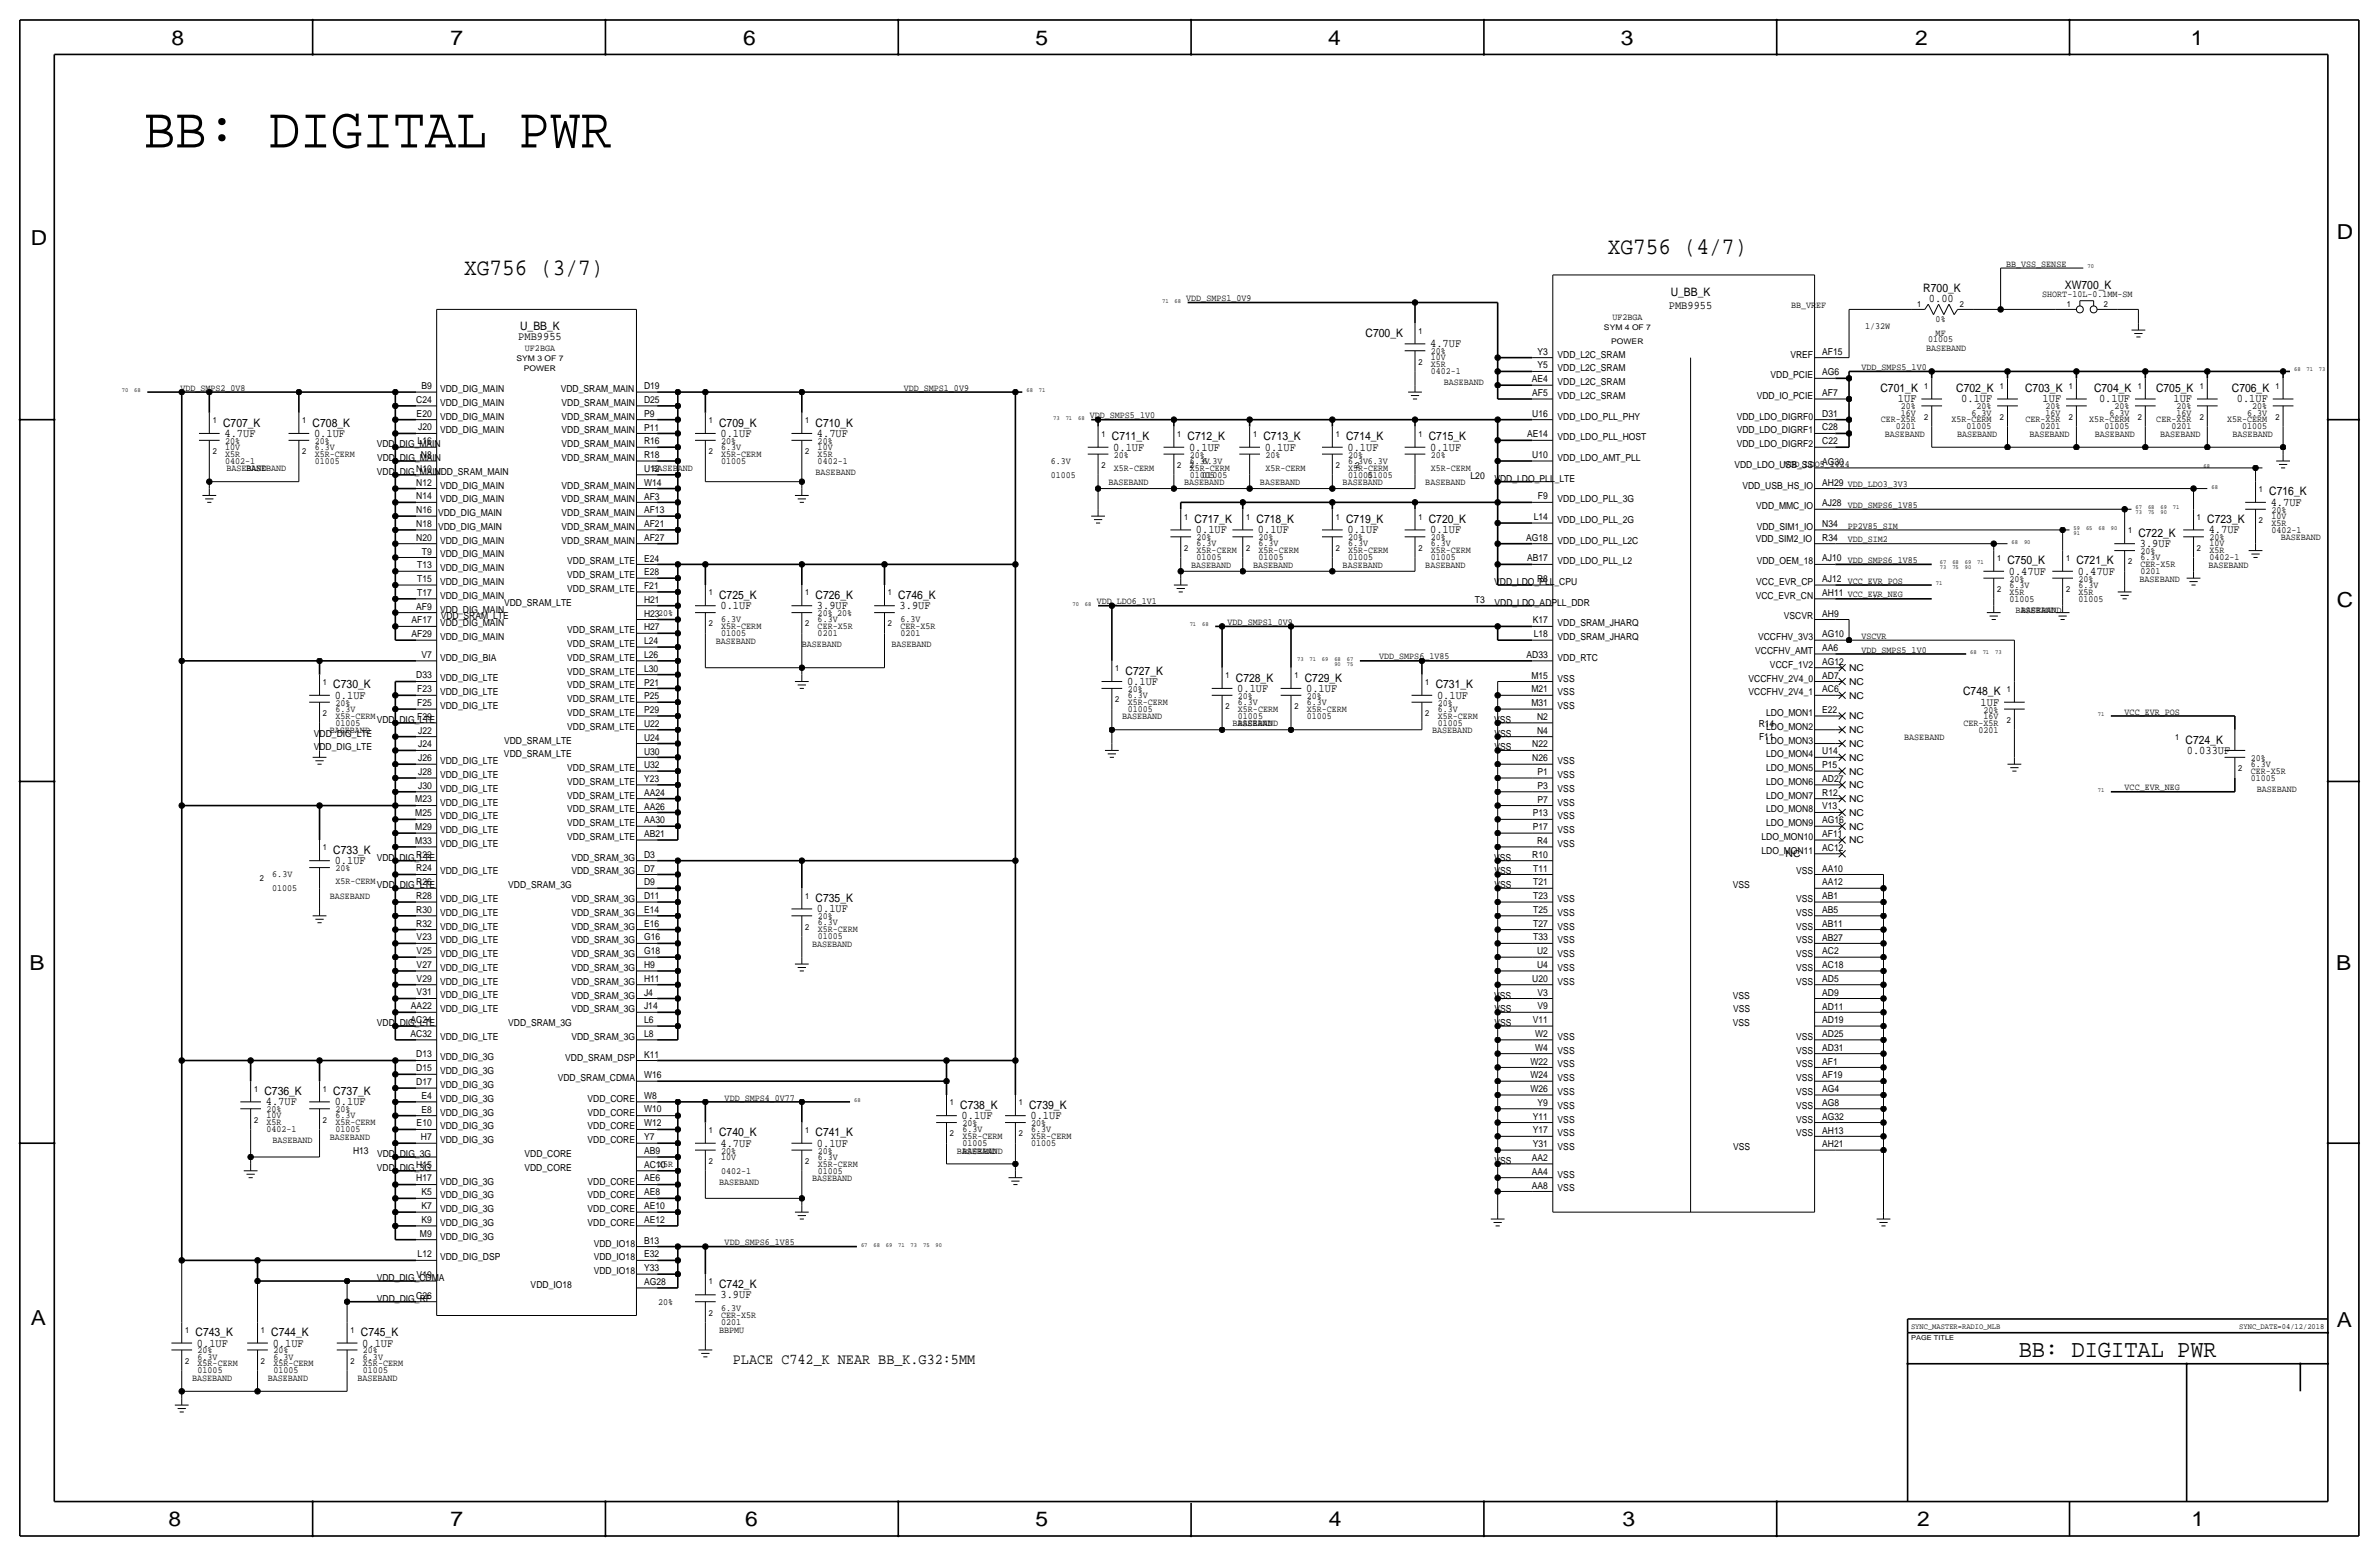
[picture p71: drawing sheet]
<svg xmlns="http://www.w3.org/2000/svg" width="877mm" height="574mm" viewBox="0 0 877 574" stroke-linecap="round" stroke-linejoin="round" font-family="sans-serif">
<defs><g id="words">
<text font-size="21.5" x="53" y="54.4">BB: DIGITAL PWR</text>
<text font-size="9.1" x="744.2" y="500.1">BB: DIGITAL PWR</text>
<g font-size="8.7">
<text x="592.8" y="93.7">XG756 (4/7)</text>
<text x="171.1" y="101.3">XG756 (3/7)</text>
</g>
<g font-size="7.6">
<text x="63.2" y="16.5">8</text>
<text x="166.1" y="16.5">7</text>
<text x="274" y="16.5">6</text>
<text x="381.7" y="16.5">5</text>
<text x="489.7" y="16.5">4</text>
<text x="597.6" y="16.5">3</text>
<text x="706.1" y="16.5">2</text>
<text x="807.7" y="16.5">1</text>
<text x="861.5" y="88.1">D</text>
<text x="11.4" y="90.4">D</text>
<text x="861.5" y="223.8">C</text>
<text x="10.8" y="357.6">B</text>
<text x="861.3" y="357.4">B</text>
<text x="11.3" y="488.4">A</text>
<text x="861.5" y="489.2">A</text>
<text x="62.2" y="562.6">8</text>
<text x="166" y="562.6">7</text>
<text x="274.8" y="562.6">6</text>
<text x="381.7" y="562.6">5</text>
<text x="489.9" y="562.6">4</text>
<text x="598.1" y="562.6">3</text>
<text x="706.8" y="562.6">2</text>
<text x="807.9" y="562.6">1</text>
</g>
<text font-size="5.6" x="270.2" y="502.7">PLACE C742_K NEAR BB_K.G32:5MM</text>
<g font-size="4.3">
<text x="709.1" y="107.7">R700_K</text>
<text x="761.2" y="106.7">XW700_K</text>
<text x="615.9" y="109">U_BB_K</text>
<text x="711.1" y="111.3">0.00</text>
<text x="615.2" y="114">PMB9955</text>
<text x="191.1" y="125.5">PMB9955</text>
<text x="191.8" y="121.7">U_BB_K</text>
<text x="503.4" y="124.2">C700_K</text>
<text x="527.3" y="128">4.7UF</text>
<text x="693.3" y="144.5">C701_K</text>
<text x="699.7" y="148.3">1UF</text>
<text x="721.2" y="144.5">C702_K</text>
<text x="723.1" y="148.3">0.1UF</text>
<text x="746.6" y="144.5">C703_K</text>
<text x="753" y="148.3">1UF</text>
<text x="772" y="144.5">C704_K</text>
<text x="773.9" y="148.3">0.1UF</text>
<text x="794.9" y="144.5">C705_K</text>
<text x="801.3" y="148.3">1UF</text>
<text x="822.8" y="144.5">C706_K</text>
<text x="824.7" y="148.3">0.1UF</text>
<text x="82.2" y="157.2">C707_K</text>
<text x="82.8" y="161">4.7UF</text>
<text x="115.3" y="157.2">C708_K</text>
<text x="115.8" y="161">0.1UF</text>
<text x="265.1" y="157.2">C709_K</text>
<text x="265.6" y="161">0.1UF</text>
<text x="300.7" y="157.2">C710_K</text>
<text x="301.2" y="161">4.7UF</text>
<text x="409.9" y="162.3">C711_K</text>
<text x="410.4" y="166.1">0.1UF</text>
<text x="437.8" y="162.3">C712_K</text>
<text x="438.4" y="166.1">0.1UF</text>
<text x="465.8" y="162.3">C713_K</text>
<text x="466.3" y="166.1">0.1UF</text>
<text x="496.3" y="162.3">C714_K</text>
<text x="496.8" y="166.1">0.1UF</text>
<text x="526.7" y="162.3">C715_K</text>
<text x="527.3" y="166.1">0.1UF</text>
<text x="836.6" y="182.6">C716_K</text>
<text x="837.1" y="186.4">4.7UF</text>
<text x="440.4" y="192.8">C717_K</text>
<text x="440.9" y="196.6">0.1UF</text>
<text x="463.2" y="192.8">C718_K</text>
<text x="463.8" y="196.6">0.1UF</text>
<text x="496.3" y="192.8">C719_K</text>
<text x="496.8" y="196.6">0.1UF</text>
<text x="526.7" y="192.8">C720_K</text>
<text x="527.3" y="196.6">0.1UF</text>
<text x="788.4" y="197.9">C722_K</text>
<text x="813.8" y="192.8">C723_K</text>
<text x="814.3" y="196.6">4.7UF</text>
<text x="788.9" y="201.7">3.9UF</text>
<text x="740.1" y="208">C750_K</text>
<text x="765.5" y="208">C721_K</text>
<text x="740.6" y="211.8">0.47UF</text>
<text x="766" y="211.8">0.47UF</text>
<text x="265.1" y="220.7">C725_K</text>
<text x="300.7" y="220.7">C726_K</text>
<text x="331.2" y="220.7">C746_K</text>
<text x="265.6" y="224.5">0.1UF</text>
<text x="301.2" y="224.5">3.9UF</text>
<text x="331.7" y="224.5">3.9UF</text>
<text x="415" y="248.7">C727_K</text>
<text x="455.6" y="251.2">C728_K</text>
<text x="481" y="251.2">C729_K</text>
<text x="122.9" y="253.7">C730_K</text>
<text x="123.4" y="257.6">0.1UF</text>
<text x="415.5" y="252.5">0.1UF</text>
<text x="456.1" y="255">0.1UF</text>
<text x="481.5" y="255">0.1UF</text>
<text x="529.3" y="253.7">C731_K</text>
<text x="529.8" y="257.6">0.1UF</text>
<text x="723.8" y="256.3">C748_K</text>
<text x="730.2" y="260.1">1UF</text>
<text x="805.7" y="274.1">C724_K</text>
<text x="806.2" y="277.9">0.033UF</text>
<text x="122.9" y="314.7">C733_K</text>
<text x="123.4" y="318.5">0.1UF</text>
<text x="300.7" y="332.5">C735_K</text>
<text x="301.2" y="336.3">0.1UF</text>
<text x="97.5" y="403.6">C736_K</text>
<text x="98" y="407.4">4.7UF</text>
<text x="122.9" y="403.6">C737_K</text>
<text x="123.4" y="407.4">0.1UF</text>
<text x="354" y="408.7">C738_K</text>
<text x="354.5" y="412.5">0.1UF</text>
<text x="379.4" y="408.7">C739_K</text>
<text x="379.9" y="412.5">0.1UF</text>
<text x="265.1" y="418.8">C740_K</text>
<text x="300.7" y="418.8">C741_K</text>
<text x="265.6" y="422.7">4.7UF</text>
<text x="301.2" y="422.7">0.1UF</text>
<text x="265.1" y="474.7">C742_K</text>
<text x="265.6" y="478.5">3.9UF</text>
<text x="72.1" y="492.5">C743_K</text>
<text x="72.6" y="496.3">0.1UF</text>
<text x="100" y="492.5">C744_K</text>
<text x="100.5" y="496.3">0.1UF</text>
<text x="133" y="492.5">C745_K</text>
<text x="133.6" y="496.3">0.1UF</text>
</g>
<g font-size="3.5">
<text x="739.6" y="98.3">BB_VSS_SENSE</text>
<text x="437.3" y="111">VDD_SMPS1_0V9</text>
<text x="660.3" y="113.5">BB_VREF</text>
<text x="752.9" y="109.5">SHORT-10L-0.1MM-SM</text>
<text x="594.5" y="117.9">UF2BGA</text>
<text x="713.6" y="118.6">0%</text>
<text x="687.6" y="121.2">1/32W</text>
<text x="713.6" y="123.7">MF</text>
<text x="193.5" y="129.3">UF2BGA</text>
<text x="527.5" y="130.6">20%</text>
<text x="566.8" y="130.7">Y3</text>
<text x="574.2" y="131.8">VDD_L2C_SRAM</text>
<text x="660.1" y="131.8">VREF</text>
<text x="671.8" y="130.7">AF15</text>
<text x="710.1" y="129.3">BASEBAND</text>
<text x="710.8" y="126.2">01005</text>
<text x="527.5" y="132.8">10V</text>
<text x="527.5" y="137.9">0402-1</text>
<text x="527.5" y="135.4">X5R</text>
<text x="566.8" y="135.8">Y5</text>
<text x="574.2" y="136.9">VDD_L2C_SRAM</text>
<text x="686.3" y="136.4">VDD_SMPS5_1V0</text>
<text x="155.4" y="143.4">B9</text>
<text x="237.4" y="143.5">D19</text>
<text x="532.3" y="142">BASEBAND</text>
<text x="564.7" y="140.9">AE4</text>
<text x="574.2" y="142">VDD_L2C_SRAM</text>
<text x="652.7" y="139.4">VDD_PCIE</text>
<text x="671.8" y="138.3">AG6</text>
<text x="66.5" y="144">VDD_SMPS2_0V8</text>
<text x="153.4" y="148.5">C24</text>
<text x="162.3" y="144.5">VDD_DIG_MAIN</text>
<text x="162.3" y="149.6">VDD_DIG_MAIN</text>
<text x="206.7" y="144.5">VDD_SRAM_MAIN</text>
<text x="207" y="149.6">VDD_SRAM_MAIN</text>
<text x="237.4" y="148.6">D25</text>
<text x="333.2" y="144">VDD_SMPS1_0V9</text>
<text x="564.9" y="146">AF5</text>
<text x="574.2" y="147.1">VDD_L2C_SRAM</text>
<text x="647.6" y="147.1">VDD_IO_PCIE</text>
<text x="671.8" y="146">AF7</text>
<text x="153.6" y="153.6">E20</text>
<text x="162.3" y="154.7">VDD_DIG_MAIN</text>
<text x="207" y="154.7">VDD_SRAM_MAIN</text>
<text x="237.4" y="153.7">P9</text>
<text x="401.8" y="154.2">VDD_SMPS5_1V0</text>
<text x="564.9" y="153.6">U16</text>
<text x="574.2" y="154.7">VDD_LDO_PLL_PHY</text>
<text x="640.3" y="154.7">VDD_LDO_DIGRF0</text>
<text x="671.8" y="153.6">D31</text>
<text x="693.4" y="155.7">CER-X5R</text>
<text x="700.8" y="153.2">16V</text>
<text x="700.8" y="150.9">20%</text>
<text x="719.5" y="155.7">X5R-CERM</text>
<text x="726.9" y="153.2">6.3V</text>
<text x="728.7" y="150.9">20%</text>
<text x="746.7" y="155.7">CER-X5R</text>
<text x="754.1" y="153.2">16V</text>
<text x="754.1" y="150.9">20%</text>
<text x="770.3" y="155.7">X5R-CERM</text>
<text x="777.7" y="153.2">6.3V</text>
<text x="779.5" y="150.9">20%</text>
<text x="795" y="155.7">CER-X5R</text>
<text x="802.4" y="153.2">16V</text>
<text x="802.4" y="150.9">20%</text>
<text x="821.1" y="155.7">X5R-CERM</text>
<text x="828.5" y="153.2">6.3V</text>
<text x="830.3" y="150.9">20%</text>
<text x="154.1" y="158.7">J20</text>
<text x="162.3" y="159.8">VDD_DIG_MAIN</text>
<text x="207" y="159.8">VDD_SRAM_MAIN</text>
<text x="237.4" y="158.7">P11</text>
<text x="563" y="161.2">AE14</text>
<text x="640.3" y="159.8">VDD_LDO_DIGRF1</text>
<text x="671.8" y="158.7">C28</text>
<text x="694.8" y="161">BASEBAND</text>
<text x="698.9" y="158.2">0201</text>
<text x="721.5" y="161">BASEBAND</text>
<text x="725" y="158.2">01005</text>
<text x="748.2" y="161">BASEBAND</text>
<text x="752.3" y="158.2">0201</text>
<text x="772.3" y="161">BASEBAND</text>
<text x="775.8" y="158.2">01005</text>
<text x="796.4" y="161">BASEBAND</text>
<text x="800.5" y="158.2">0201</text>
<text x="823.1" y="161">BASEBAND</text>
<text x="826.6" y="158.2">01005</text>
<text x="83" y="165.9">10V</text>
<text x="83" y="163.6">20%</text>
<text x="116" y="165.9">6.3V</text>
<text x="116" y="163.6">20%</text>
<text x="138.9" y="164.8">VDD_DIG_MAIN</text>
<text x="153.9" y="163.7">L16</text>
<text x="207" y="164.8">VDD_SRAM_MAIN</text>
<text x="237.4" y="163.8">R16</text>
<text x="265.9" y="165.9">6.3V</text>
<text x="265.9" y="163.6">20%</text>
<text x="301.4" y="165.9">10V</text>
<text x="301.4" y="163.6">20%</text>
<text x="574.2" y="162.3">VDD_LDO_PLL_HOST</text>
<text x="640.3" y="164.8">VDD_LDO_DIGRF2</text>
<text x="671.8" y="163.7">C22</text>
<text x="83" y="170.9">0402-1</text>
<text x="83" y="168.4">X5R</text>
<text x="83.5" y="173.7">BASEBAND</text>
<text x="90.7" y="173.7">BASEBAND</text>
<text x="116" y="170.9">01005</text>
<text x="116" y="168.4">X5R-CERM</text>
<text x="139" y="169.9">VDD_DIG_MAIN</text>
<text x="153.4" y="173.9">N10</text>
<text x="155.2" y="168.8">N8</text>
<text x="207" y="169.9">VDD_SRAM_MAIN</text>
<text x="237.4" y="174">U12</text>
<text x="237.4" y="168.9">R18</text>
<text x="240.6" y="173.7">BASEBAND</text>
<text x="265.9" y="170.9">01005</text>
<text x="265.9" y="168.4">X5R-CERM</text>
<text x="301.4" y="170.9">0402-1</text>
<text x="301.4" y="168.4">X5R</text>
<text x="387.4" y="170.9">6.3V</text>
<text x="410.7" y="173.5">X5R-CERM</text>
<text x="410.7" y="168.7">20%</text>
<text x="438.6" y="173.5">X5R-CERM</text>
<text x="438.6" y="170.9">6.3V</text>
<text x="438.6" y="168.7">20%</text>
<text x="443.3" y="170.9">6.3V</text>
<text x="466.5" y="173.5">X5R-CERM</text>
<text x="466.5" y="168.7">20%</text>
<text x="497" y="173.5">X5R-CERM</text>
<text x="497" y="170.9">6.3V6.3V</text>
<text x="497" y="168.7">20%</text>
<text x="527.5" y="173.5">X5R-CERM</text>
<text x="527.5" y="168.7">20%</text>
<text x="564.9" y="168.8">U10</text>
<text x="574.2" y="169.9">VDD_LDO_AMT_PLL</text>
<text x="639.4" y="172.5">VDD_LDO_USB_SS</text>
<text x="657.9" y="172">VDD_LDO5_1V24</text>
<text x="671.8" y="171.4">AG30</text>
<text x="139" y="175">VDD_DIG_MAIN</text>
<text x="153.4" y="179">N12</text>
<text x="160.4" y="175">VDD_SRAM_MAIN</text>
<text x="237.4" y="179.1">W14</text>
<text x="300.7" y="175">BASEBAND</text>
<text x="387.4" y="176">01005</text>
<text x="408.6" y="178.8">BASEBAND</text>
<text x="436.6" y="178.8">BASEBAND</text>
<text x="438.6" y="176">01005</text>
<text x="443.3" y="176">01005</text>
<text x="464.5" y="178.8">BASEBAND</text>
<text x="495" y="178.8">BASEBAND</text>
<text x="497" y="176">01005</text>
<text x="504.2" y="176">01005</text>
<text x="525.5" y="178.8">BASEBAND</text>
<text x="542.1" y="176.4">L20</text>
<text x="550.9" y="177.6">VDD_LDO_PLL_LTE</text>
<text x="671.8" y="179">AH29 VDD_LDO3_3V3</text>
<text x="153.4" y="184.1">N14</text>
<text x="162.3" y="180.1">VDD_DIG_MAIN</text>
<text x="162.3" y="185.2">VDD_DIG_MAIN</text>
<text x="207" y="180.1">VDD_SRAM_MAIN</text>
<text x="207" y="185.2">VDD_SRAM_MAIN</text>
<text x="237.4" y="184.1">AF3</text>
<text x="567" y="184.1">F9</text>
<text x="574.2" y="185.2">VDD_LDO_PLL_3G</text>
<text x="642.4" y="180.1">VDD_USB_HS_IO</text>
<text x="153.4" y="189.1">N16</text>
<text x="161.5" y="190.2">VDD_DIG_MAIN</text>
<text x="207" y="190.2">VDD_SRAM_MAIN</text>
<text x="237.4" y="189.2">AF13</text>
<text x="565.4" y="191.7">L14</text>
<text x="647.5" y="187.7">VDD_MMC_IO</text>
<text x="671.8" y="186.6">AJ28 VDD_SMPS6_1V85</text>
<text x="837.4" y="191.3">10V</text>
<text x="837.4" y="189">20%</text>
<text x="153.4" y="194.2">N18</text>
<text x="161.5" y="195.3">VDD_DIG_MAIN</text>
<text x="207" y="195.3">VDD_SRAM_MAIN</text>
<text x="237.4" y="194.3">AF21</text>
<text x="574.2" y="192.8">VDD_LDO_PLL_2G</text>
<text x="647.6" y="195.3">VDD_SIM1_IO</text>
<text x="671.8" y="194.2">N34</text>
<text x="681.2" y="194.8">PP2V85_SIM</text>
<text x="837.4" y="196.3">0402-1</text>
<text x="837.4" y="193.8">X5R</text>
<text x="153.4" y="199.3">N20</text>
<text x="162.3" y="200.4">VDD_DIG_MAIN</text>
<text x="207" y="200.4">VDD_SRAM_MAIN</text>
<text x="237.4" y="199.4">AF27</text>
<text x="441.1" y="204">X5R-CERM</text>
<text x="441.1" y="201.4">6.3V</text>
<text x="441.1" y="199.1">20%</text>
<text x="464" y="204">X5R-CERM</text>
<text x="464" y="201.4">6.3V</text>
<text x="464" y="199.1">20%</text>
<text x="497" y="204">X5R-CERM</text>
<text x="497" y="201.4">6.3V</text>
<text x="497" y="199.1">20%</text>
<text x="527.5" y="204">X5R-CERM</text>
<text x="527.5" y="201.4">6.3V</text>
<text x="527.5" y="199.1">20%</text>
<text x="562.6" y="199.3">AG18</text>
<text x="574.2" y="200.4">VDD_LDO_PLL_L2C</text>
<text x="647.3" y="199.8">VDD_SIM2_IO</text>
<text x="671.8" y="199.3">R34</text>
<text x="681.2" y="199.9">VDD_SIM2</text>
<text x="814.5" y="201.4">10V</text>
<text x="814.5" y="204">X5R</text>
<text x="814.5" y="199.1">20%</text>
<text x="840.9" y="199.1">BASEBAND</text>
<text x="153.8" y="209.5">T13</text>
<text x="155.5" y="204.4">T9</text>
<text x="162.3" y="205.5">VDD_DIG_MAIN</text>
<text x="209.1" y="208">VDD_SRAM_LTE</text>
<text x="237.4" y="207">E24</text>
<text x="439.1" y="209.3">BASEBAND</text>
<text x="441.1" y="206.5">01005</text>
<text x="462" y="209.3">BASEBAND</text>
<text x="464" y="206.5">01005</text>
<text x="495" y="209.3">BASEBAND</text>
<text x="497" y="206.5">01005</text>
<text x="525.5" y="209.3">BASEBAND</text>
<text x="527.5" y="206.5">01005</text>
<text x="563" y="206.9">AB17</text>
<text x="574.2" y="208">VDD_LDO_PLL_L2</text>
<text x="647.6" y="208">VDD_OEM_18</text>
<text x="671.8" y="206.9">AJ10 VDD_SMPS6_1V85</text>
<text x="789.1" y="204.2">20%</text>
<text x="789.1" y="206.5">6.3V</text>
<text x="789.1" y="209">CER-X5R</text>
<text x="814.2" y="209.3">BASEBAND</text>
<text x="814.5" y="206.5">0402-1</text>
<text x="153.8" y="214.6">T15</text>
<text x="162.3" y="210.6">VDD_DIG_MAIN</text>
<text x="162.3" y="215.6">VDD_DIG_MAIN</text>
<text x="209.1" y="213.1">VDD_SRAM_LTE</text>
<text x="237.4" y="212">E28</text>
<text x="550.9" y="215.7">VDD_LDO_PLL_CPU</text>
<text x="566.7" y="214.5">R8</text>
<text x="647.5" y="215.6">VCC_EVR_CP</text>
<text x="671.8" y="214.5">AJ12 VCC_EVR_POS</text>
<text x="740.9" y="214.4">20%</text>
<text x="766.3" y="214.4">20%</text>
<text x="788.8" y="214.4">BASEBAND</text>
<text x="789.1" y="211.6">0201</text>
<text x="153.8" y="219.6">T17</text>
<text x="162.3" y="220.7">VDD_DIG_MAIN</text>
<text x="209.1" y="218.2">VDD_SRAM_LTE</text>
<text x="237.4" y="217.1">F21</text>
<text x="647.3" y="220.7">VCC_EVR_CN</text>
<text x="671.8" y="219.6">AH11 VCC_EVR_NEG</text>
<text x="740.9" y="216.7">6.3V</text>
<text x="740.9" y="221.7">01005</text>
<text x="740.9" y="219.2">X5R</text>
<text x="766.3" y="221.7">01005</text>
<text x="766.3" y="219.2">X5R</text>
<text x="766.3" y="216.7">6.3V</text>
<text x="153.4" y="224.7">AF9</text>
<text x="162.3" y="225.8">VDD_DIG_MAIN</text>
<text x="185.8" y="223.3">VDD_SRAM_LTE</text>
<text x="237.4" y="227.3">H2320%</text>
<text x="237.4" y="222.2">H21</text>
<text x="301.4" y="227.1">20% 20%</text>
<text x="404.3" y="222.8">VDD_LDO6_1V1</text>
<text x="543.7" y="222.2">T3</text>
<text x="551" y="223.3">VDD_LDO_ADPLL_DDR</text>
<text x="671.8" y="227.3">AH9</text>
<text x="743.1" y="225.8">BASEBAND</text>
<text x="745.2" y="225.8">BASEBAND</text>
<text x="151.7" y="229.8">AF17</text>
<text x="162.3" y="230.9">VDD_DIG_MAIN</text>
<text x="162.5" y="228.3">VDD_SRAM_LTE</text>
<text x="209.1" y="233.4">VDD_SRAM_LTE</text>
<text x="237.4" y="232.4">H27</text>
<text x="265.9" y="231.9">X5R-CERM</text>
<text x="265.9" y="229.4">6.3V</text>
<text x="301.4" y="229.4">6.3V</text>
<text x="301.4" y="231.9">CER-X5R</text>
<text x="331.9" y="229.4">6.3V</text>
<text x="331.9" y="231.9">CER-X5R</text>
<text x="452.6" y="230.4">VDD_SMPS1_0V9</text>
<text x="565.1" y="229.8">K17</text>
<text x="574.2" y="230.9">VDD_SRAM_JHARQ</text>
<text x="657.6" y="228.3">VSCVR</text>
<text x="151.7" y="234.9">AF29</text>
<text x="162.3" y="236">VDD_DIG_MAIN</text>
<text x="209.1" y="238.5">VDD_SRAM_LTE</text>
<text x="237.4" y="237.5">L24</text>
<text x="263.9" y="237.2">BASEBAND</text>
<text x="265.9" y="234.4">01005</text>
<text x="295.6" y="238.5">BASEBAND</text>
<text x="301.4" y="234.4">0201</text>
<text x="328.6" y="238.5">BASEBAND</text>
<text x="331.9" y="234.4">0201</text>
<text x="565.4" y="234.9">L18</text>
<text x="574.2" y="236">VDD_SRAM_JHARQ</text>
<text x="648.2" y="236">VCCFHV_3V3</text>
<text x="671.8" y="239.9">AA6</text>
<text x="671.8" y="234.9">AG10</text>
<text x="686.3" y="235.5">VSCVR</text>
<text x="155.4" y="242.4">V7</text>
<text x="162.3" y="243.6">VDD_DIG_BIA</text>
<text x="209.1" y="243.6">VDD_SRAM_LTE</text>
<text x="237.4" y="242.5">L26</text>
<text x="508.5" y="243.1">VDD_SMPS6_1V85</text>
<text x="562.8" y="242.5">AD33</text>
<text x="574.2" y="243.6">VDD_RTC</text>
<text x="647.1" y="241">VCCFHV_AMT</text>
<text x="671.8" y="245">AG12</text>
<text x="686.3" y="240.5">VDD_SMPS5_1V0</text>
<text x="153.4" y="250.1">D33</text>
<text x="162.3" y="251.2">VDD_DIG_LTE</text>
<text x="209.1" y="248.7">VDD_SRAM_LTE</text>
<text x="237.4" y="247.6">L30</text>
<text x="564.6" y="250.1">M15</text>
<text x="574.2" y="251.2">VSS</text>
<text x="644.7" y="251.2">VCCFHV_2V4_0</text>
<text x="652.5" y="246.1">VCCF_1V2</text>
<text x="671.8" y="250.1">AD7</text>
<text x="681.7" y="247.4">NC</text>
<text x="153.8" y="255.1">F23</text>
<text x="162.3" y="256.3">VDD_DIG_LTE</text>
<text x="209.1" y="253.7">VDD_SRAM_LTE</text>
<text x="237.4" y="257.8">P25</text>
<text x="237.4" y="252.7">P21</text>
<text x="415.7" y="257.3">6.3V</text>
<text x="415.7" y="255">20%</text>
<text x="456.4" y="257.6">20%</text>
<text x="481.8" y="257.6">20%</text>
<text x="564.6" y="255.2">M21</text>
<text x="574.2" y="256.3">VSS</text>
<text x="644.7" y="256.3">VCCFHV_2V4_1</text>
<text x="671.8" y="255.2">AC6</text>
<text x="681.7" y="252.5">NC</text>
<text x="681.7" y="257.6">NC</text>
<text x="123.6" y="262.4">6.3V</text>
<text x="123.6" y="260.1">20%</text>
<text x="153.8" y="260.2">F25</text>
<text x="162.3" y="261.4">VDD_DIG_LTE</text>
<text x="209.1" y="258.8">VDD_SRAM_LTE</text>
<text x="209.1" y="263.9">VDD_SRAM_LTE</text>
<text x="237.4" y="262.9">P29</text>
<text x="415.7" y="262.4">01005</text>
<text x="415.7" y="259.8">X5R-CERM</text>
<text x="456.4" y="262.4">X5R-CERM</text>
<text x="456.4" y="259.8">6.3V</text>
<text x="481.8" y="262.4">X5R-CERM</text>
<text x="481.8" y="259.8">6.3V</text>
<text x="530" y="262.4">6.3V</text>
<text x="530" y="260.1">20%</text>
<text x="564.6" y="260.3">M31</text>
<text x="574.2" y="261.4">VSS</text>
<text x="651.1" y="263.9">LDO_MON1</text>
<text x="671.8" y="262.8">E22</text>
<text x="731.3" y="262.6">20%</text>
<text x="783.3" y="263.4">VCC_EVR_POS</text>
<text x="123.6" y="267.5">01005</text>
<text x="123.6" y="264.9">X5R-CERM</text>
<text x="138.9" y="266.4">VDD_DIG_LTE</text>
<text x="153.8" y="265.3">F29</text>
<text x="209.1" y="269">VDD_SRAM_LTE</text>
<text x="237.4" y="267.9">U22</text>
<text x="413.7" y="265.2">BASEBAND</text>
<text x="454.4" y="267.7">BASEBAND</text>
<text x="456.4" y="267.7">BASEBAND</text>
<text x="456.4" y="264.9">01005</text>
<text x="481.8" y="264.9">01005</text>
<text x="530" y="267.5">01005</text>
<text x="530" y="264.9">X5R-CERM</text>
<text x="550.9" y="266.5">VSS</text>
<text x="566.7" y="265.4">N2</text>
<text x="648.4" y="267.9">R14</text>
<text x="651.1" y="269">LDO_MON2</text>
<text x="681.7" y="265.2">NC</text>
<text x="723.8" y="267.5">CER-X5R</text>
<text x="729.4" y="270">0201</text>
<text x="731.3" y="264.9">16V</text>
<text x="115.7" y="271.5">VDD_DIG_LTE</text>
<text x="121.6" y="270.3">BASEBAND</text>
<text x="154.1" y="275.5">J24</text>
<text x="154.1" y="270.4">J22</text>
<text x="185.8" y="274.1">VDD_SRAM_LTE</text>
<text x="237.4" y="273">U24</text>
<text x="528" y="270.3">BASEBAND</text>
<text x="551" y="271.5">VSS</text>
<text x="564.9" y="275.5">N22</text>
<text x="566.7" y="270.4">N4</text>
<text x="648.5" y="272.9">F11</text>
<text x="651.1" y="274.1">LDO_MON3</text>
<text x="681.7" y="270.3">NC</text>
<text x="681.7" y="275.3">NC</text>
<text x="702" y="272.8">BASEBAND</text>
<text x="115.7" y="276.6">VDD_DIG_LTE</text>
<text x="154.1" y="280.6">J26</text>
<text x="162.3" y="281.7">VDD_DIG_LTE</text>
<text x="185.8" y="279.1">VDD_SRAM_LTE</text>
<text x="237.4" y="278.1">U30</text>
<text x="550.9" y="276.6">VSS</text>
<text x="564.9" y="280.6">N26</text>
<text x="574.2" y="281.7">VSS</text>
<text x="651.1" y="279.1">LDO_MON4</text>
<text x="671.8" y="278">U14</text>
<text x="681.7" y="280.4">NC</text>
<text x="829.8" y="280.4">20%</text>
<text x="154.1" y="285.6">J28</text>
<text x="162.3" y="286.8">VDD_DIG_LTE</text>
<text x="209.1" y="284.2">VDD_SRAM_LTE</text>
<text x="237.4" y="283.2">U32</text>
<text x="566.8" y="285.7">P1</text>
<text x="574.2" y="286.8">VSS</text>
<text x="651.1" y="284.2">LDO_MON5</text>
<text x="671.8" y="283.1">P15</text>
<text x="681.7" y="285.5">NC</text>
<text x="829.8" y="287.8">01005</text>
<text x="829.8" y="285.2">CER-X5R</text>
<text x="829.8" y="282.7">6.3V</text>
<text x="154.1" y="290.7">J30</text>
<text x="162.3" y="291.8">VDD_DIG_LTE</text>
<text x="209.1" y="289.3">VDD_SRAM_LTE</text>
<text x="237.4" y="293.4">AA24</text>
<text x="237.4" y="288.3">Y23</text>
<text x="566.8" y="290.8">P3</text>
<text x="574.2" y="291.9">VSS</text>
<text x="651.1" y="289.3">LDO_MON6</text>
<text x="671.8" y="293.3">R12</text>
<text x="671.8" y="288.2">AD27</text>
<text x="681.7" y="290.6">NC</text>
<text x="783.3" y="291.3">VCC_EVR_NEG</text>
<text x="832" y="291.8">BASEBAND</text>
<text x="153.1" y="295.8">M23</text>
<text x="162.3" y="296.9">VDD_DIG_LTE</text>
<text x="209.1" y="299.5">VDD_SRAM_LTE</text>
<text x="209.1" y="294.4">VDD_SRAM_LTE</text>
<text x="237.4" y="298.4">AA26</text>
<text x="566.8" y="295.8">P7</text>
<text x="574.2" y="296.9">VSS</text>
<text x="651.1" y="294.4">LDO_MON7</text>
<text x="651.1" y="299.4">LDO_MON8</text>
<text x="671.8" y="298.3">V13</text>
<text x="681.7" y="295.7">NC</text>
<text x="153.1" y="306">M29</text>
<text x="153.1" y="300.9">M25</text>
<text x="162.3" y="302">VDD_DIG_LTE</text>
<text x="209.1" y="304.5">VDD_SRAM_LTE</text>
<text x="237.4" y="303.5">AA30</text>
<text x="565.1" y="300.9">P13</text>
<text x="574.2" y="302">VSS</text>
<text x="651.1" y="304.5">LDO_MON9</text>
<text x="671.8" y="303.4">AG16</text>
<text x="681.7" y="300.7">NC</text>
<text x="681.7" y="305.8">NC</text>
<text x="153.1" y="311">M33</text>
<text x="162.3" y="307.1">VDD_DIG_LTE</text>
<text x="209.1" y="309.6">VDD_SRAM_LTE</text>
<text x="237.4" y="308.6">AB21</text>
<text x="565.1" y="306">P17</text>
<text x="566.7" y="311.1">R4</text>
<text x="574.2" y="307.1">VSS</text>
<text x="649.4" y="309.6">LDO_MON10</text>
<text x="671.8" y="308.5">AF11</text>
<text x="681.7" y="310.9">NC</text>
<text x="138.9" y="317.2">VDD_DIG_LTE</text>
<text x="153.4" y="316.1">R22</text>
<text x="162.3" y="312.1">VDD_DIG_LTE</text>
<text x="210.7" y="317.2">VDD_SRAM_3G</text>
<text x="237.4" y="316.2">D3</text>
<text x="550.9" y="317.3">VSS</text>
<text x="564.9" y="316.2">R10</text>
<text x="574.2" y="312.2">VSS</text>
<text x="649.4" y="314.7">LDO_MON11</text>
<text x="658.3" y="316">NC</text>
<text x="671.8" y="313.6">AC12</text>
<text x="100.4" y="323.3">6.3V</text>
<text x="123.6" y="321.1">20%</text>
<text x="153.4" y="321.2">R24</text>
<text x="162.3" y="322.3">VDD_DIG_LTE</text>
<text x="210.7" y="322.3">VDD_SRAM_3G</text>
<text x="237.4" y="321.2">D7</text>
<text x="551" y="322.3">VSS</text>
<text x="565.3" y="321.3">T11</text>
<text x="662.2" y="322.3">VSS</text>
<text x="671.8" y="321.3">AA10</text>
<text x="100.4" y="328.4">01005</text>
<text x="123.6" y="325.9">X5R-CERM</text>
<text x="139" y="327.4">VDD_DIG_LTE</text>
<text x="153.4" y="326.3">R26</text>
<text x="187.4" y="327.4">VDD_SRAM_3G</text>
<text x="237.4" y="326.3">D9</text>
<text x="550.9" y="327.4">VSS</text>
<text x="565.3" y="326.3">T21</text>
<text x="638.9" y="327.4">VSS</text>
<text x="671.8" y="326.4">AA12</text>
<text x="121.6" y="331.2">BASEBAND</text>
<text x="153.4" y="331.4">R28</text>
<text x="162.3" y="332.5">VDD_DIG_LTE</text>
<text x="210.7" y="332.5">VDD_SRAM_3G</text>
<text x="237.4" y="331.4">D11</text>
<text x="565.3" y="331.4">T23</text>
<text x="574.2" y="332.5">VSS</text>
<text x="662.2" y="332.5">VSS</text>
<text x="671.8" y="331.4">AB1</text>
<text x="153.4" y="341.5">R32</text>
<text x="153.4" y="336.4">R30</text>
<text x="162.3" y="337.6">VDD_DIG_LTE</text>
<text x="210.7" y="337.6">VDD_SRAM_3G</text>
<text x="237.4" y="341.6">E16</text>
<text x="237.4" y="336.5">E14</text>
<text x="301.4" y="341.1">6.3V</text>
<text x="301.4" y="338.8">20%</text>
<text x="565.3" y="341.6">T27</text>
<text x="565.3" y="336.5">T25</text>
<text x="574.2" y="337.6">VSS</text>
<text x="662.2" y="337.6">VSS</text>
<text x="671.8" y="341.6">AB11</text>
<text x="671.8" y="336.5">AB5</text>
<text x="153.6" y="346.6">V23</text>
<text x="162.3" y="342.6">VDD_DIG_LTE</text>
<text x="162.3" y="347.7">VDD_DIG_LTE</text>
<text x="210.7" y="342.6">VDD_SRAM_3G</text>
<text x="210.7" y="347.7">VDD_SRAM_3G</text>
<text x="237.4" y="346.7">G16</text>
<text x="301.4" y="346.2">01005</text>
<text x="301.4" y="343.7">X5R-CERM</text>
<text x="565.3" y="346.7">T33</text>
<text x="574.2" y="347.7">VSS</text>
<text x="574.2" y="342.7">VSS</text>
<text x="662.2" y="347.7">VSS</text>
<text x="662.2" y="342.7">VSS</text>
<text x="671.8" y="346.7">AB27</text>
<text x="153.6" y="351.7">V25</text>
<text x="162.3" y="352.8">VDD_DIG_LTE</text>
<text x="210.7" y="352.8">VDD_SRAM_3G</text>
<text x="237.4" y="351.7">G18</text>
<text x="299.4" y="349">BASEBAND</text>
<text x="566.7" y="351.7">U2</text>
<text x="574.2" y="352.8">VSS</text>
<text x="662.2" y="352.8">VSS</text>
<text x="671.8" y="351.8">AC2</text>
<text x="153.6" y="356.8">V27</text>
<text x="162.3" y="357.9">VDD_DIG_LTE</text>
<text x="210.7" y="357.9">VDD_SRAM_3G</text>
<text x="237.4" y="356.8">H9</text>
<text x="566.7" y="356.8">U4</text>
<text x="574.2" y="357.9">VSS</text>
<text x="662.2" y="357.9">VSS</text>
<text x="671.8" y="356.9">AC18</text>
<text x="153.6" y="361.9">V29</text>
<text x="162.3" y="363">VDD_DIG_LTE</text>
<text x="210.7" y="363">VDD_SRAM_3G</text>
<text x="237.4" y="361.9">H11</text>
<text x="564.9" y="361.9">U20</text>
<text x="574.2" y="363">VSS</text>
<text x="662.2" y="363">VSS</text>
<text x="671.8" y="361.9">AD5</text>
<text x="153.6" y="366.9">V31</text>
<text x="162.3" y="368">VDD_DIG_LTE</text>
<text x="210.7" y="368">VDD_SRAM_3G</text>
<text x="237.4" y="367">J4</text>
<text x="550.9" y="368.1">VSS</text>
<text x="566.8" y="367">V3</text>
<text x="638.8" y="368.1">VSS</text>
<text x="671.8" y="367">AD9</text>
<text x="151.3" y="377.1">AC24</text>
<text x="151.5" y="372">AA22</text>
<text x="162.3" y="373.1">VDD_DIG_LTE</text>
<text x="210.7" y="373.1">VDD_SRAM_3G</text>
<text x="237.4" y="377.1">L6</text>
<text x="237.4" y="372.1">J14</text>
<text x="551" y="373.1">VSS</text>
<text x="565.1" y="377.1">V11</text>
<text x="566.8" y="372.1">V9</text>
<text x="638.9" y="373.1">VSS</text>
<text x="671.8" y="377.2">AD19</text>
<text x="671.8" y="372.1">AD11</text>
<text x="139" y="378.2">VDD_DIG_LTE</text>
<text x="151.3" y="382.2">AC32</text>
<text x="162.3" y="383.3">VDD_DIG_LTE</text>
<text x="187.4" y="378.2">VDD_SRAM_3G</text>
<text x="210.7" y="383.3">VDD_SRAM_3G</text>
<text x="237.4" y="382.2">L8</text>
<text x="550.9" y="378.2">VSS</text>
<text x="566" y="382.2">W2</text>
<text x="574.2" y="383.3">VSS</text>
<text x="638.9" y="378.2">VSS</text>
<text x="662.2" y="383.3">VSS</text>
<text x="671.8" y="382.3">AD25</text>
<text x="153.4" y="389.7">D13</text>
<text x="237.4" y="389.8">K11</text>
<text x="566" y="387.3">W4</text>
<text x="574.2" y="388.4">VSS</text>
<text x="662.2" y="388.4">VSS</text>
<text x="671.8" y="387.3">AD31</text>
<text x="153.4" y="394.8">D15</text>
<text x="162.3" y="390.9">VDD_DIG_3G</text>
<text x="162.3" y="396">VDD_DIG_3G</text>
<text x="208.4" y="390.9">VDD_SRAM_DSP</text>
<text x="564.2" y="392.4">W22</text>
<text x="574.2" y="393.5">VSS</text>
<text x="662.2" y="393.5">VSS</text>
<text x="671.8" y="392.4">AF1</text>
<text x="153.4" y="399.9">D17</text>
<text x="162.3" y="401">VDD_DIG_3G</text>
<text x="205.6" y="398.5">VDD_SRAM_CDMA</text>
<text x="237.4" y="397.5">W16</text>
<text x="564.2" y="397.5">W24</text>
<text x="574.2" y="398.5">VSS</text>
<text x="662.2" y="398.5">VSS</text>
<text x="671.8" y="397.5">AF19</text>
<text x="155.4" y="405">E4</text>
<text x="162.3" y="406.1">VDD_DIG_3G</text>
<text x="216.6" y="406.1">VDD_CORE</text>
<text x="237.4" y="405">W8</text>
<text x="267.2" y="405.6">VDD_SMPS4_0V77</text>
<text x="564.2" y="402.6">W26</text>
<text x="566.8" y="407.6">Y9</text>
<text x="574.2" y="403.6">VSS</text>
<text x="662.2" y="403.6">VSS</text>
<text x="671.8" y="407.7">AG8</text>
<text x="671.8" y="402.6">AG4</text>
<text x="98.2" y="412.2">10V</text>
<text x="98.2" y="410">20%</text>
<text x="123.6" y="412.2">6.3V</text>
<text x="123.6" y="410">20%</text>
<text x="155.4" y="410.1">E8</text>
<text x="162.3" y="411.2">VDD_DIG_3G</text>
<text x="216.6" y="411.2">VDD_CORE</text>
<text x="237.4" y="410.1">W10</text>
<text x="565.1" y="412.7">Y11</text>
<text x="574.2" y="413.8">VSS</text>
<text x="574.2" y="408.7">VSS</text>
<text x="662.2" y="413.8">VSS</text>
<text x="662.2" y="408.7">VSS</text>
<text x="671.8" y="412.7">AG32</text>
<text x="98.2" y="417.3">0402-1</text>
<text x="98.2" y="414.8">X5R</text>
<text x="123.6" y="417.3">01005</text>
<text x="123.6" y="414.8">X5R-CERM</text>
<text x="153.6" y="415.2">E10</text>
<text x="162.3" y="416.3">VDD_DIG_3G</text>
<text x="216.6" y="416.3">VDD_CORE</text>
<text x="237.4" y="415.1">W12</text>
<text x="354.8" y="419.9">X5R-CERM</text>
<text x="354.8" y="417.3">6.3V</text>
<text x="354.8" y="415">20%</text>
<text x="380.2" y="419.9">X5R-CERM</text>
<text x="380.2" y="417.3">6.3V</text>
<text x="380.2" y="415">20%</text>
<text x="565.1" y="417.8">Y17</text>
<text x="574.2" y="418.8">VSS</text>
<text x="662.2" y="418.8">VSS</text>
<text x="671.8" y="417.8">AH13</text>
<text x="100.5" y="421.4">BASEBAND</text>
<text x="121.6" y="420.1">BASEBAND</text>
<text x="130.2" y="425.3">H13</text>
<text x="155.2" y="420.2">H7</text>
<text x="162.3" y="421.4">VDD_DIG_3G</text>
<text x="216.6" y="421.4">VDD_CORE</text>
<text x="237.4" y="425.3">AB9</text>
<text x="237.4" y="420.2">Y7</text>
<text x="265.9" y="425.2">20%</text>
<text x="301.4" y="425.2">20%</text>
<text x="352.8" y="425.2">BASEBAND</text>
<text x="354.8" y="422.4">01005</text>
<text x="354.9" y="425.2">BASEBAND</text>
<text x="380.2" y="422.4">01005</text>
<text x="565.1" y="422.9">Y31</text>
<text x="574.2" y="423.9">VSS</text>
<text x="638.9" y="423.9">VSS</text>
<text x="671.8" y="422.9">AH21</text>
<text x="139" y="431.5">VDD_DIG_3G</text>
<text x="139" y="426.4">VDD_DIG_3G</text>
<text x="153.4" y="430.4">H15</text>
<text x="193.3" y="431.5">VDD_CORE</text>
<text x="193.4" y="426.5">VDD_CORE</text>
<text x="237.4" y="430.4">AC10</text>
<text x="242.6" y="430">X5R</text>
<text x="265.9" y="427.5">10V</text>
<text x="301.4" y="430">X5R-CERM</text>
<text x="301.4" y="427.5">6.3V</text>
<text x="550.9" y="429">VSS</text>
<text x="564.7" y="428">AA2</text>
<text x="153.4" y="435.5">H17</text>
<text x="162.3" y="436.6">VDD_DIG_3G</text>
<text x="216.6" y="436.6">VDD_CORE</text>
<text x="237.4" y="435.5">AE6</text>
<text x="265.1" y="436.6">BASEBAND</text>
<text x="265.9" y="432.6">0402-1</text>
<text x="299.4" y="435.4">BASEBAND</text>
<text x="301.4" y="432.6">01005</text>
<text x="564.7" y="433">AA4</text>
<text x="574.2" y="434.1">VSS</text>
<text x="155.4" y="440.6">K5</text>
<text x="162.3" y="441.7">VDD_DIG_3G</text>
<text x="216.6" y="441.7">VDD_CORE</text>
<text x="237.4" y="440.5">AE8</text>
<text x="564.7" y="438.1">AA8</text>
<text x="574.2" y="439.2">VSS</text>
<text x="155.4" y="445.6">K7</text>
<text x="162.3" y="446.8">VDD_DIG_3G</text>
<text x="216.6" y="446.8">VDD_CORE</text>
<text x="237.4" y="445.6">AE10</text>
<text x="154.8" y="455.8">M9</text>
<text x="155.4" y="450.7">K9</text>
<text x="162.3" y="451.8">VDD_DIG_3G</text>
<text x="216.6" y="451.9">VDD_CORE</text>
<text x="237.4" y="450.7">AE12</text>
<text x="162.3" y="456.9">VDD_DIG_3G</text>
<text x="218.9" y="459.5">VDD_IO18</text>
<text x="237.4" y="458.4">B13</text>
<text x="267.2" y="459">VDD_SMPS6_1V85</text>
<text x="153.9" y="463.4">L12</text>
<text x="162.3" y="464.5">VDD_DIG_DSP</text>
<text x="218.9" y="464.6">VDD_IO18</text>
<text x="237.4" y="463.5">E32</text>
<text x="138.9" y="472.2">VDD_DIG_CDMA</text>
<text x="153.6" y="471">V19</text>
<text x="218.9" y="469.6">VDD_IO18</text>
<text x="237.4" y="473.6">AG28</text>
<text x="237.4" y="468.6">Y33</text>
<text x="139" y="479.8">VDD_DIG_RF</text>
<text x="153.4" y="478.7">C26</text>
<text x="195.6" y="474.7">VDD_IO18</text>
<text x="242.6" y="481.1">20%</text>
<text x="265.9" y="483.4">6.3V</text>
<text x="265.9" y="485.9">CER-X5R</text>
<text x="265.1" y="491.2">BBPMU</text>
<text x="265.9" y="488.4">0201</text>
<text x="72.8" y="503.7">X5R-CERM</text>
<text x="72.8" y="501.1">6.3V</text>
<text x="72.8" y="498.9">20%</text>
<text x="100.8" y="503.7">X5R-CERM</text>
<text x="100.8" y="501.1">6.3V</text>
<text x="100.8" y="498.9">20%</text>
<text x="133.8" y="503.7">X5R-CERM</text>
<text x="133.8" y="501.1">6.3V</text>
<text x="133.8" y="498.9">20%</text>
<text x="70.8" y="509">BASEBAND</text>
<text x="72.8" y="506.2">01005</text>
<text x="98.8" y="509">BASEBAND</text>
<text x="100.8" y="506.2">01005</text>
<text x="131.8" y="509">BASEBAND</text>
<text x="133.8" y="506.2">01005</text>
</g>
<g font-size="3.1">
<text x="706.8" y="113.3">1</text>
<text x="722.6" y="113.3">2</text>
<text x="761.9" y="113">1</text>
<text x="775.7" y="113">2</text>
<text x="522.9" y="122.9">1</text>
<text x="522.9" y="134.4">2</text>
<text x="709.4" y="143.3">1</text>
<text x="737.3" y="143.3">1</text>
<text x="762.7" y="143.3">1</text>
<text x="788.1" y="143.3">1</text>
<text x="811" y="143.3">1</text>
<text x="838.9" y="143.3">1</text>
<text x="78.4" y="156">1</text>
<text x="111.5" y="156">1</text>
<text x="261.3" y="156">1</text>
<text x="296.9" y="156">1</text>
<text x="709.4" y="154.7">2</text>
<text x="737.3" y="154.7">2</text>
<text x="762.7" y="154.7">2</text>
<text x="788.1" y="154.7">2</text>
<text x="811" y="154.7">2</text>
<text x="838.9" y="154.7">2</text>
<text x="406.1" y="161">1</text>
<text x="434" y="161">1</text>
<text x="462" y="161">1</text>
<text x="492.5" y="161">1</text>
<text x="522.9" y="161">1</text>
<text x="78.4" y="167.4">2</text>
<text x="111.5" y="167.4">2</text>
<text x="261.3" y="167.4">2</text>
<text x="296.9" y="167.4">2</text>
<text x="406.1" y="172.5">2</text>
<text x="434" y="172.5">2</text>
<text x="438.7" y="172.5">2</text>
<text x="492.5" y="172.5">2</text>
<text x="499.7" y="172.5">2</text>
<text x="832.8" y="181.4">1</text>
<text x="436.6" y="191.5">1</text>
<text x="459.4" y="191.5">1</text>
<text x="492.5" y="191.5">1</text>
<text x="522.9" y="191.5">1</text>
<text x="810" y="191.5">1</text>
<text x="784.6" y="196.6">1</text>
<text x="832.8" y="192.8">2</text>
<text x="436.6" y="202.9">2</text>
<text x="459.4" y="202.9">2</text>
<text x="492.5" y="202.9">2</text>
<text x="522.9" y="202.9">2</text>
<text x="810" y="202.9">2</text>
<text x="736.3" y="206.8">1</text>
<text x="761.7" y="206.8">1</text>
<text x="784.6" y="208">2</text>
<text x="261.3" y="219.5">1</text>
<text x="296.9" y="219.5">1</text>
<text x="327.4" y="219.5">1</text>
<text x="736.3" y="218.2">2</text>
<text x="761.7" y="218.2">2</text>
<text x="261.3" y="230.9">2</text>
<text x="296.9" y="230.9">2</text>
<text x="327.4" y="230.9">2</text>
<text x="411.2" y="247.4">1</text>
<text x="451.8" y="249.9">1</text>
<text x="477.2" y="249.9">1</text>
<text x="119.1" y="252.5">1</text>
<text x="525.5" y="252.5">1</text>
<text x="739.8" y="255">1</text>
<text x="119.1" y="263.9">2</text>
<text x="411.2" y="258.8">2</text>
<text x="451.8" y="261.4">2</text>
<text x="477.2" y="261.4">2</text>
<text x="525.5" y="263.9">2</text>
<text x="739.8" y="266.4">2</text>
<text x="801.9" y="272.8">1</text>
<text x="825.2" y="284.2">2</text>
<text x="119.1" y="313.4">1</text>
<text x="95.8" y="324.9">2</text>
<text x="296.9" y="331.2">1</text>
<text x="296.9" y="342.6">2</text>
<text x="93.7" y="402.3">1</text>
<text x="119.1" y="402.3">1</text>
<text x="350.2" y="407.4">1</text>
<text x="375.6" y="407.4">1</text>
<text x="93.7" y="413.8">2</text>
<text x="119.1" y="413.8">2</text>
<text x="261.3" y="417.6">1</text>
<text x="296.9" y="417.6">1</text>
<text x="350.2" y="418.8">2</text>
<text x="375.6" y="418.8">2</text>
<text x="261.3" y="429">2</text>
<text x="296.9" y="429">2</text>
<text x="261.3" y="473.5">1</text>
<text x="261.3" y="484.9">2</text>
<text x="68.3" y="491.2">1</text>
<text x="96.2" y="491.2">1</text>
<text x="129.2" y="491.2">1</text>
<text x="68.3" y="502.7">2</text>
<text x="96.2" y="502.7">2</text>
<text x="129.2" y="502.7">2</text>
</g>
<g font-size="2.9">
<text x="591.3" y="121.7">SYM 4 OF 7</text>
<text x="594" y="126.7">POWER</text>
<text x="190.4" y="133.1">SYM 3 OF 7</text>
<text x="193.1" y="136.9">POWER</text>
<text x="704.5" y="490">SYNC_MASTER=RADIO_MLB</text>
<text x="825.6" y="490">SYNC_DATE=04/12/2018</text>
</g>
<text font-size="2.5" x="704.5" y="493.8">PAGE TITLE</text>
<g font-size="2.3">
<text x="769.6" y="98.8">70</text>
<text x="428.4" y="111.5">71</text>
<text x="433" y="111.5">68</text>
<text x="845.8" y="136.9">68</text>
<text x="850.3" y="136.9">71</text>
<text x="854.9" y="136.9">73</text>
<text x="44.9" y="144.5">70</text>
<text x="49.5" y="144.5">68</text>
<text x="378.4" y="144.5">68</text>
<text x="383" y="144.5">71</text>
<text x="388.3" y="154.7">73</text>
<text x="392.9" y="154.7">71</text>
<text x="397.5" y="154.7">68</text>
<text x="812.3" y="172.5">68</text>
<text x="815.3" y="180.1">68</text>
<text x="787.3" y="187.7">67</text>
<text x="787.3" y="189.5">73</text>
<text x="791.9" y="187.7">68</text>
<text x="791.9" y="189.5">75</text>
<text x="796.5" y="187.7">69</text>
<text x="796.5" y="189.5">90</text>
<text x="801.1" y="187.7">71</text>
<text x="764.5" y="195.3">59</text>
<text x="764.5" y="197.2">91</text>
<text x="769.1" y="195.3">65</text>
<text x="773.6" y="195.3">68</text>
<text x="778.2" y="195.3">90</text>
<text x="741.6" y="200.4">68</text>
<text x="746.2" y="200.4">90</text>
<text x="715.2" y="208">67</text>
<text x="715.2" y="209.9">73</text>
<text x="719.8" y="208">68</text>
<text x="719.8" y="209.9">75</text>
<text x="724.4" y="208">69</text>
<text x="724.4" y="209.9">90</text>
<text x="728.9" y="208">71</text>
<text x="713.7" y="215.6">71</text>
<text x="690.4" y="220.7">71</text>
<text x="395.4" y="223.3">70</text>
<text x="400" y="223.3">68</text>
<text x="438.6" y="230.9">71</text>
<text x="443.2" y="230.9">68</text>
<text x="478.2" y="243.6">73</text>
<text x="482.8" y="243.6">71</text>
<text x="487.4" y="243.6">69</text>
<text x="491.9" y="245.4">90</text>
<text x="491.9" y="243.6">68</text>
<text x="496.5" y="245.4">75</text>
<text x="496.5" y="243.6">67</text>
<text x="726.4" y="241">68</text>
<text x="731" y="241">71</text>
<text x="735.5" y="241">73</text>
<text x="773.4" y="263.9">71</text>
<text x="773.4" y="291.8">71</text>
<text x="314.9" y="406.1">68</text>
<text x="317.4" y="459.5">67</text>
<text x="322" y="459.5">68</text>
<text x="326.6" y="459.5">69</text>
<text x="331.2" y="459.5">71</text>
<text x="335.7" y="459.5">73</text>
<text x="340.3" y="459.5">75</text>
<text x="344.9" y="459.5">90</text>
</g>
</g></defs>
<g fill="none" stroke="#000" stroke-width=".37">
<path d="M737.6 98.8v15.2zM737.6 98.8h30.4zM161 114h73.6zM161 114v370.9zM234.6 114v370.9zM521.7 119.1v7.6zM572.5 101.3h96.5zM572.5 101.3v345.5zM669 101.3v345.5zM681.7 114h22.8zM681.7 114v17.8zM704.5 114h5.1z"/>
<path d="M710.9 112.1l1.9 3.9zM710.9 112.1l-1.3 1.9zM714.7 112.1l-1.9 3.9zM714.7 112.1l1.9 3.9zM718.5 112.1l-1.9 3.9zM718.5 112.1l1.9 3.9zM721.7 114l-1.3 2zM721.7 114h5.7zM727.4 114h10.2zM737.6 114h20.3zM757.9 114h7.6zM766.8 110.8h5.1z"/>
<path d="M766.8 110.8v2zM771.9 110.8v2zM773.1 114h7.6zM780.7 114h7.7zM788.4 114v5.1zM788.4 119.1v2.6zM517.9 126.7h7.6zM517.9 129.3h7.6zM521.7 136.9v5.1zM521.7 129.3v7.6zM564.8 131.8h7.7zM564.8 136.9h7.7z"/>
<path d="M623.3 131.8v315zM669 139.4h7.6zM669 131.8h7.6zM676.6 131.8h5.1zM712.2 139.4v7.7zM740.1 139.4v7.7zM765.5 139.4v7.7zM785.8 121.7h5.1zM786.8 122.9h3.1zM787.6 124.2h1.5zM790.9 139.4v7.7zM813.8 139.4v7.7z"/>
<path d="M841.7 139.4v7.7zM73.4 159.8h7.6zM77.2 152.1v7.7zM106.4 159.8h7.6zM110.2 152.1v7.7zM153.4 159.8h7.6zM153.4 154.7h7.6zM153.4 149.6h7.6zM153.4 144.5h7.6zM234.6 159.8h7.7zM234.6 149.6h7.7zM234.6 154.7h7.7z"/>
<path d="M234.6 144.5h7.7zM256.2 159.8h7.7zM260 152.1v7.7zM291.8 159.8h7.6zM295.6 152.1v7.7zM404.8 157.2v7.6zM432.8 157.2v7.6zM460.7 157.2v7.6zM491.2 157.2v7.6zM519.1 144.5h5.1zM520.1 145.8h3.1zM520.9 147.1h1.5z"/>
<path d="M521.7 142v2.5zM521.7 157.2v7.6zM564.8 142h7.7zM564.8 147.1h7.7zM564.8 154.7h7.7zM669 159.8h7.6zM669 154.7h7.6zM669 147.1h7.6zM676.6 147.1h5.1zM708.4 149.6h7.6zM708.4 147.1h7.6zM712.2 157.2v7.6z"/>
<path d="M712.2 149.6v7.6zM736.3 149.6h7.6zM736.3 147.1h7.6zM740.1 157.2v7.6zM740.1 149.6v7.6zM761.7 149.6h7.6zM761.7 147.1h7.6zM765.5 157.2v7.6zM765.5 149.6v7.6zM787.1 149.6h7.6zM787.1 147.1h7.6zM790.9 157.2v7.6z"/>
<path d="M790.9 149.6v7.6zM810 149.6h7.6zM810 147.1h7.6zM813.8 157.2v7.6zM813.8 149.6v7.6zM837.9 149.6h7.6zM837.9 147.1h7.6zM841.7 157.2v7.6zM841.7 149.6v7.6zM73.4 162.3h7.6zM77.2 169.9v7.6zM77.2 177.5v2.6z"/>
<path d="M77.2 162.3v7.6zM77.2 177.5h33zM106.4 162.3h7.6zM110.2 169.9v7.6zM110.2 162.3v7.6zM145.7 164.8h7.7zM153.4 175h7.6zM153.4 164.8h7.6zM153.4 169.9h7.6zM234.6 175h7.7zM234.6 164.8h7.7zM234.6 169.9h7.7z"/>
<path d="M256.2 162.3h7.7zM260 177.5h35.6zM260 169.9v7.6zM260 162.3v7.6zM291.8 162.3h7.6zM295.6 169.9v7.6zM295.6 177.5v2.6zM295.6 162.3v7.6zM401 167.4h7.6zM401 164.8h7.6zM404.8 175v5.1zM404.8 167.4v7.6z"/>
<path d="M429 164.8h7.6zM429 167.4h7.6zM432.8 175v5.1zM432.8 167.4v7.6zM456.9 167.4h7.6zM456.9 164.8h7.6zM460.7 175v5.1zM460.7 167.4v7.6zM487.4 167.4h7.6zM487.4 164.8h7.6zM491.2 175v5.1zM491.2 167.4v7.6z"/>
<path d="M517.9 164.8h7.6zM517.9 167.4h7.6zM521.7 175v5.1zM521.7 167.4v7.6zM564.8 162.3h7.7zM564.8 169.9h7.7zM564.8 177.5h7.7zM669 172.5h7.6zM669 164.8h7.6zM676.6 172.5h154.9zM712.2 164.8h27.9zM740.1 164.8h25.4z"/>
<path d="M765.5 164.8h25.4zM790.9 164.8h22.9zM813.8 164.8h27.9zM831.5 172.5h2.6zM831.5 172.5v5zM831.5 177.5v7.7zM839.2 169.9h5zM840.2 171.2h3zM840.9 172.5h1.6zM841.7 164.8v2.6zM841.7 167.4v2.5zM74.6 182.6h5.1z"/>
<path d="M75.6 183.9h3.1zM76.4 185.2h1.5zM77.2 180.1v2.5zM153.4 195.3h7.6zM153.4 190.2h7.6zM153.4 185.2h7.6zM153.4 180.1h7.6zM234.6 195.3h7.7zM234.6 190.2h7.7zM234.6 185.2h7.7zM234.6 180.1h7.7zM293.1 182.6h5z"/>
<path d="M294.1 183.9h3zM294.8 185.2h1.6zM295.6 180.1v2.5zM402.3 190.2h5.1zM403.3 191.5h3.1zM404.1 192.8h1.5zM404.8 180.1h28zM404.8 180.1v7.6zM404.8 187.7v2.5zM431.5 197.9h7.6zM431.5 195.3h7.6zM432.8 180.1h27.9z"/>
<path d="M435.3 187.7v7.6zM435.3 197.9v7.6zM454.4 195.3h7.6zM454.4 197.9h7.6zM458.2 187.7v7.6zM458.2 197.9v7.6zM460.7 180.1h30.5zM487.4 197.9h7.6zM487.4 195.3h7.6zM491.2 180.1h30.5zM491.2 187.7v7.6zM491.2 197.9v7.6z"/>
<path d="M517.9 195.3h7.6zM517.9 197.9h7.6zM521.7 187.7v7.6zM521.7 197.9v7.6zM564.8 185.2h7.7zM564.8 192.8h7.7zM669 187.7h7.6zM669 180.1h7.6zM669 195.3h7.6zM676.6 195.3h83.8zM676.6 180.1h132.1zM676.6 187.7h106.7z"/>
<path d="M760.4 195.3h2.6zM760.4 195.3v7.6zM783.3 187.7h2.5zM783.3 187.7v5.1zM783.3 192.8v7.6zM804.9 197.9h7.6zM804.9 195.3h7.6zM808.7 180.1h5.1zM808.7 180.1v7.6zM808.7 187.7v7.6zM808.7 197.9v7.6zM827.7 187.7h7.7z"/>
<path d="M827.7 185.2h7.7zM831.5 195.3v5.1zM831.5 187.7v7.6zM145.7 200.4h7.7zM145.7 205.5h7.7zM145.7 210.6h7.7zM145.7 215.6h7.7zM153.4 215.6h7.6zM153.4 200.4h7.6zM153.4 210.6h7.6zM153.4 205.5h7.6zM234.6 213.1h7.7z"/>
<path d="M234.6 218.2h7.7zM234.6 200.4h7.7zM234.6 208h7.7zM260 215.6v7.7zM295.6 215.6v7.7zM326.1 215.6v7.7zM432.8 215.6h5zM433.8 216.9h3zM434.5 218.2h1.6zM435.3 210.6h22.9zM435.3 205.5v5.1zM435.3 210.6v2.5z"/>
<path d="M435.3 213.1v2.5zM458.2 210.6h33zM458.2 205.5v5.1zM491.2 210.6h30.5zM491.2 205.5v5.1zM521.7 205.5v5.1zM564.8 200.4h7.7zM564.8 208h7.7zM564.8 215.6h7.7zM669 208h7.6zM669 215.6h7.6zM669 200.4h7.6z"/>
<path d="M676.6 200.4h58.4zM731.2 210.6h7.6zM731.2 213.1h7.6zM735 200.4h5.1zM735 200.4v2.5zM735 202.9v7.7zM735 213.1v7.6zM756.6 210.6h7.6zM756.6 213.1h7.6zM760.4 202.9v7.7zM760.4 213.1v7.6zM779.5 202.9h7.6z"/>
<path d="M779.5 200.4h7.6zM780.7 218.2h5.1zM781.8 219.5h3zM783.3 210.6v5zM783.3 202.9v7.7zM783.3 215.6v2.6zM806.1 213.1h5.1zM807.2 214.4h3zM807.9 215.6h1.5zM808.7 205.5v5.1zM808.7 210.6v2.5zM829 202.9h5.1z"/>
<path d="M830 204.2h3.1zM830.8 205.5h1.5zM831.5 200.4v2.5zM145.7 225.8h7.7zM145.7 230.9h7.7zM153.4 230.9h7.6zM153.4 236h7.6zM153.4 225.8h7.6zM153.4 220.7h7.6zM234.6 238.5h7.7zM234.6 233.4h7.7zM234.6 228.3h7.7z"/>
<path d="M234.6 223.3h7.7zM256.2 225.8h7.7zM256.2 223.3h7.7zM260 233.4v12.7zM260 225.8v7.6zM291.8 223.3h7.6zM291.8 225.8h7.6zM295.6 233.4v12.7zM295.6 225.8v7.6zM322.3 225.8h7.6zM322.3 223.3h7.6zM326.1 233.4v12.7z"/>
<path d="M326.1 225.8v7.6zM564.8 223.3h7.7zM564.8 236h7.7zM564.8 230.9h7.7zM669 236h7.6zM669 228.3h7.6zM669 220.7h7.6zM676.6 228.3h5.1zM676.6 236h5.1zM681.7 236h60.9zM681.7 228.3v7.7zM732.5 225.8h5.1z"/>
<path d="M733.5 227.1h3.1zM734.3 228.3h1.5zM735 220.7v2.6zM735 223.3v2.5zM742.6 236v15.2zM757.9 225.8h5.1zM758.9 227.1h3.1zM759.7 228.3h1.5zM760.4 220.7v2.6zM760.4 223.3v2.5zM782.5 220.7h1.5zM114 256.3h7.6z"/>
<path d="M114 258.8h7.6zM117.8 248.7v7.6zM117.8 258.8v7.6zM153.4 256.3h7.6zM153.4 251.2h7.6zM153.4 243.6h7.6zM234.6 258.8h7.7zM234.6 253.7h7.7zM234.6 243.6h7.7zM234.6 248.7h7.7zM260 246.1h35.6zM293.1 251.2h5z"/>
<path d="M294.1 252.5h3zM294.8 253.7h1.6zM295.6 246.1h30.5zM295.6 246.1v2.6zM295.6 248.7v2.5zM406.1 253.7h7.6zM406.1 251.2h7.6zM409.9 243.6v7.6zM409.9 253.7v7.7zM446.7 256.3h7.7zM446.7 253.7h7.7zM450.5 246.1v7.6z"/>
<path d="M450.5 256.3v7.6zM472.1 256.3h7.7zM472.1 253.7h7.7zM475.9 246.1v7.6zM475.9 256.3v7.6zM520.4 258.8h7.6zM520.4 256.3h7.6zM524.2 248.7v7.6zM524.2 258.8v7.6zM552.1 256.3h12.7zM552.1 256.3v5.1zM552.1 251.2v5.1z"/>
<path d="M552.1 251.2h12.7zM564.8 243.6h7.7zM564.8 251.2h7.7zM564.8 256.3h7.7zM669 241h7.6zM669 246.1h7.6zM669 251.2h7.6zM669 256.3h7.6zM676.6 256.3h2.5zM676.6 251.2h2.5zM676.6 246.1h2.5zM677.9 247.4l2.5-2.5z"/>
<path d="M677.9 244.9l2.5 2.5zM677.9 249.9l2.5 2.6zM677.9 257.6l2.5-2.6zM677.9 255l2.5 2.6zM680.4 249.9l-2.5 2.6zM738.8 258.8h7.7zM742.6 251.2v7.6zM115.3 279.1h5zM117.8 266.4v10.2zM117.8 276.6v2.5zM153.4 276.6h7.6zM153.4 266.4h7.6z"/>
<path d="M153.4 271.5h7.6zM153.4 261.4h7.6zM234.6 279.1h7.7zM234.6 269h7.7zM234.6 274.1h7.7zM234.6 263.9h7.7zM407.4 276.6h5zM408.4 277.9h3zM409.1 279.1h1.6zM409.9 261.4v7.6zM409.9 269v5.1zM409.9 274.1v2.5z"/>
<path d="M409.9 269h40.6zM450.5 263.9v5.1zM450.5 269h25.4zM475.9 269h48.3zM475.9 263.9v5.1zM524.2 266.4v2.6zM552.1 276.6h12.7zM552.1 271.5h12.7zM552.1 266.4h12.7zM552.1 261.4h12.7zM552.1 276.6v5.1zM552.1 271.5v5.1z"/>
<path d="M552.1 266.4v5.1zM552.1 261.4v5zM564.8 261.4h7.7zM564.8 266.4h7.7zM564.8 276.6h7.7zM564.8 271.5h7.7zM669 279.1h7.6zM669 263.9h7.6zM669 269h7.6zM669 274.1h7.6zM676.6 279.1h2.5zM676.6 274.1h2.5z"/>
<path d="M676.6 269h2.5zM676.6 263.9h2.5zM677.9 265.2l2.5-2.6zM677.9 262.6l2.5 2.6zM677.9 270.3l2.5-2.6zM677.9 267.7l2.5 2.6zM677.9 275.3l2.5-2.5zM677.9 272.8l2.5 2.5zM677.9 277.9l2.5 2.5zM738.8 261.4h7.7zM742.6 269v10.1zM742.6 261.4v7.6z"/>
<path d="M742.6 279.1v2.6zM820.1 276.6h7.6zM820.1 279.1h7.6zM823.9 269v7.6zM823.9 279.1v7.7zM116.3 280.4h3zM117 281.7h1.6zM153.4 291.8h7.6zM153.4 296.9h7.6zM153.4 286.8h7.6zM153.4 281.7h7.6zM234.6 294.4h7.7z"/>
<path d="M234.6 299.5h7.7zM234.6 289.3h7.7zM234.6 284.2h7.7zM552.1 296.9h12.7zM552.1 291.8h12.7zM552.1 286.8h12.7zM552.1 281.7h12.7zM552.1 296.9v5.1zM552.1 291.8v5.1zM552.1 286.8v5zM552.1 281.7v5.1zM564.8 286.8h7.7z"/>
<path d="M564.8 281.7h7.7zM564.8 291.8h7.7zM564.8 296.9h7.7zM669 299.5h7.6zM669 294.4h7.6zM669 284.2h7.6zM669 289.3h7.6zM676.6 299.5h2.5zM676.6 294.4h2.5zM676.6 289.3h2.5zM676.6 284.2h2.5zM677.9 280.4l2.5-2.5z"/>
<path d="M677.9 283l2.5 2.5zM677.9 288l2.5 2.6zM677.9 293.1l2.5 2.6zM677.9 298.2l2.5 2.5zM680.4 283l-2.5 2.5zM680.4 288l-2.5 2.6zM680.4 293.1l-2.5 2.6zM680.4 298.2l-2.5 2.5zM740.1 281.7h5.1zM741.1 283h3.1zM741.9 284.2h1.5zM114 317.2h7.6z"/>
<path d="M114 319.8h7.6zM117.8 309.6v7.6zM117.8 319.8v7.6zM153.4 317.2h7.6zM153.4 307.1h7.6zM153.4 312.2h7.6zM153.4 302h7.6zM234.6 317.2h7.7zM234.6 309.6h7.7zM234.6 304.5h7.7zM552.1 312.2h12.7zM552.1 307.1h12.7z"/>
<path d="M552.1 302h12.7zM552.1 317.2v5.1zM552.1 317.2h12.7zM552.1 312.2v5zM552.1 307.1v5.1zM552.1 302v5.1zM564.8 302h7.7zM564.8 307.1h7.7zM564.8 317.2h7.7zM564.8 312.2h7.7zM669 304.5h7.6zM669 309.6h7.6z"/>
<path d="M669 314.7h7.6zM676.6 314.7h2.5zM676.6 309.6h2.5zM676.6 304.5h2.5zM677.9 303.3l2.5 2.5zM677.9 310.9l2.5-2.5zM677.9 308.4l2.5 2.5zM677.9 313.4l2.5 2.6zM680.4 303.3l-2.5 2.5zM680.4 313.4l-2.5 2.6zM115.3 337.6h5zM116.3 338.8h3z"/>
<path d="M117.8 327.4v7.6zM117.8 335v2.6zM145.7 327.4h7.7zM153.4 337.6h7.6zM153.4 332.5h7.6zM153.4 327.4h7.6zM153.4 322.3h7.6zM234.6 337.6h7.7zM234.6 332.5h7.7zM234.6 322.3h7.7zM234.6 327.4h7.7zM291.8 335h7.6z"/>
<path d="M291.8 337.6h7.6zM295.6 327.4v7.6zM295.6 337.6v7.6zM552.1 337.6h12.7zM552.1 332.5h12.7zM552.1 327.4h12.7zM552.1 322.3h12.7zM552.1 337.6v5zM552.1 332.5v5.1zM552.1 327.4v5.1zM552.1 322.3v5.1zM564.8 327.4h7.7z"/>
<path d="M564.8 322.3h7.7zM564.8 332.5h7.7zM564.8 337.6h7.7zM669 322.3h7.6zM669 327.4h7.6zM669 332.5h7.6zM669 337.6h7.6zM676.6 337.6h17.8zM676.6 332.5h17.8zM676.6 327.4h17.8zM676.6 322.3h17.8zM694.4 337.6v5z"/>
<path d="M694.4 332.5v5.1zM694.4 327.4v5.1zM694.4 322.3v5.1zM117 340.1h1.6zM153.4 357.9h7.6zM153.4 347.7h7.6zM153.4 352.8h7.6zM153.4 342.6h7.6zM234.6 357.9h7.7zM234.6 352.8h7.7zM234.6 347.7h7.7zM234.6 342.6h7.7z"/>
<path d="M293.1 355.3h5zM294.1 356.6h3zM294.8 357.9h1.6zM295.6 345.2v7.6zM295.6 352.8v2.5zM552.1 357.9h12.7zM552.1 352.8h12.7zM552.1 347.7h12.7zM552.1 342.6h12.7zM552.1 357.9v5.1zM552.1 352.8v5.1zM552.1 347.7v5.1z"/>
<path d="M552.1 342.6v5.1zM564.8 342.6h7.7zM564.8 352.8h7.7zM564.8 347.7h7.7zM564.8 357.9h7.7zM669 342.6h7.6zM669 347.7h7.6zM669 352.8h7.6zM669 357.9h7.6zM676.6 357.9h17.8zM676.6 352.8h17.8zM676.6 347.7h17.8z"/>
<path d="M676.6 342.6h17.8zM694.4 357.9v5.1zM694.4 352.8v5.1zM694.4 347.7v5.1zM694.4 342.6v5.1zM153.4 373.1h7.6zM153.4 378.2h7.6zM153.4 368h7.6zM153.4 363h7.6zM234.6 373.1h7.7zM234.6 378.2h7.7zM234.6 368h7.7z"/>
<path d="M234.6 363h7.7zM552.1 378.2h12.7zM552.1 373.1h12.7zM552.1 368h12.7zM552.1 363h12.7zM552.1 378.2v5.1zM552.1 373.1v5.1zM552.1 368v5.1zM552.1 363v5zM564.8 363h7.7zM564.8 368h7.7zM564.8 378.2h7.7z"/>
<path d="M564.8 373.1h7.7zM669 363h7.6zM669 368h7.6zM669 373.1h7.6zM669 378.2h7.6zM676.6 378.2h17.8zM676.6 373.1h17.8zM676.6 368h17.8zM676.6 363h17.8zM694.4 378.2v5.1zM694.4 373.1v5.1zM694.4 368v5.1z"/>
<path d="M694.4 363v5zM92.4 398.5v7.6zM117.8 398.5v7.6zM153.4 396h7.6zM153.4 390.9h7.6zM153.4 383.3h7.6zM234.6 398.5h7.7zM234.6 390.9h7.7zM234.6 383.3h7.7zM552.1 398.5h12.7zM552.1 393.4h12.7zM552.1 388.4h12.7z"/>
<path d="M552.1 398.5v5.1zM552.1 393.4v5.1zM552.1 388.4v5zM552.1 383.3v5.1zM552.1 383.3h12.7zM564.8 383.3h7.7zM564.8 388.4h7.7zM564.8 393.4h7.7zM564.8 398.5h7.7zM669 398.5h7.6zM669 383.3h7.6zM669 388.4h7.6z"/>
<path d="M669 393.4h7.6zM676.6 398.5h17.8zM676.6 393.4h17.8zM676.6 388.4h17.8zM676.6 383.3h17.8zM694.4 398.5v5.1zM694.4 393.4v5.1zM694.4 388.4v5zM694.4 383.3v5.1zM88.6 408.7h7.6zM88.6 406.1h7.6zM92.4 416.3v10.2z"/>
<path d="M92.4 408.7v7.6zM114 406.1h7.6zM114 408.7h7.6zM117.8 416.3v10.2zM117.8 408.7v7.6zM153.4 416.3h7.6zM153.4 411.2h7.6zM153.4 406.1h7.6zM153.4 401.1h7.6zM234.6 411.2h7.7zM234.6 416.3h7.7zM234.6 406.1h7.7z"/>
<path d="M242.3 411.2h7.6zM260 413.8v7.6zM295.6 413.8v7.6zM345.1 413.8h7.7zM345.1 411.2h7.7zM348.9 403.6v7.6zM348.9 413.8v7.6zM370.5 413.8h7.7zM370.5 411.2h7.7zM374.3 403.6v7.6zM374.3 413.8v7.6zM552.1 418.8h12.7z"/>
<path d="M552.1 413.8h12.7zM552.1 408.7h12.7zM552.1 403.6h12.7zM552.1 418.8v5.1zM552.1 413.8v5zM552.1 408.7v5.1zM552.1 403.6v5.1zM564.8 408.7h7.7zM564.8 403.6h7.7zM564.8 418.8h7.7zM564.8 413.8h7.7zM669 403.6h7.6z"/>
<path d="M669 408.7h7.6zM669 413.8h7.6zM669 418.8h7.6zM676.6 418.8h17.8zM676.6 413.8h17.8zM676.6 408.7h17.8zM676.6 403.6h17.8zM694.4 413.8v5zM694.4 418.8v5.1zM694.4 408.7v5.1zM694.4 403.6v5.1zM89.9 431.5h5z"/>
<path d="M90.9 432.8h3zM91.6 434.1h1.6zM92.4 426.5h25.4zM92.4 426.5v2.5zM92.4 429v2.5zM153.4 436.6h7.6zM153.4 421.4h7.6zM153.4 426.5h7.6zM153.4 431.5h7.6zM234.6 436.6h7.7zM234.6 421.4h7.7zM234.6 426.5h7.7z"/>
<path d="M234.6 431.5h7.7zM256.2 423.9h7.7zM256.2 421.4h7.7zM260 431.5v10.2zM260 423.9v7.6zM291.8 421.4h7.6zM291.8 423.9h7.6zM295.6 431.5v10.2zM295.6 423.9v7.6zM348.9 421.4v7.6zM348.9 429h25.4zM371.8 434.1h5.1z"/>
<path d="M372.8 435.4h3.1zM373.6 436.6h1.5zM374.3 421.4v7.6zM374.3 429v2.5zM374.3 431.5v2.6zM552.1 434.1h12.7zM552.1 439.2h12.7zM552.1 429h12.7zM552.1 423.9h12.7zM552.1 429v5.1zM552.1 434.1v5.1zM552.1 439.2v7.6z"/>
<path d="M552.1 423.9v5.1zM564.8 434.1h7.7zM564.8 423.9h7.7zM564.8 429h7.7zM564.8 439.2h7.7zM669 423.9h7.6zM676.6 423.9h17.8zM694.4 423.9v22.9zM153.4 446.8h7.6zM153.4 451.9h7.6zM153.4 456.9h7.6zM153.4 441.7h7.6z"/>
<path d="M234.6 459.5h7.7zM234.6 451.9h7.7zM234.6 446.8h7.7zM234.6 441.7h7.7zM260 441.7h35.6zM293.1 446.8h5zM294.1 448.1h3zM294.8 449.3h1.6zM295.6 441.7v2.5zM295.6 444.2v2.6zM549.6 449.3h5.1zM550.6 450.6h3.1z"/>
<path d="M551.4 451.9h1.5zM552.1 446.8v2.5zM572.5 446.8h96.5zM691.8 449.3h5.1zM692.9 450.6h3zM693.6 451.9h1.5zM694.4 446.8v2.5zM67 464.6v22.8zM94.9 472.2v15.2zM128 472.2v7.6zM128 479.8v7.6zM153.4 479.8h7.6z"/>
<path d="M153.4 472.2h7.6zM153.4 464.6h7.6zM234.6 464.6h7.7zM234.6 469.6h7.7zM234.6 474.7h7.7zM256.2 479.8h7.7zM256.2 477.3h7.7zM260 469.6v7.7zM260 479.8v7.6zM63.2 497.6h7.6zM63.2 495h7.6zM67 487.4v7.6z"/>
<path d="M67 497.6v7.6zM91.1 495h7.7zM91.1 497.6h7.7zM94.9 487.4v7.6zM94.9 497.6v7.6zM124.2 495h7.6zM124.2 497.6h7.6zM128 487.4v7.6zM128 497.6v7.6zM161 484.9h73.6zM257.5 497.6h5.1zM258.5 498.9h3.1z"/>
<path d="M260 487.4v7.6zM260 495v2.6zM64.5 517.9h5zM65.5 519.2h3zM67 512.8h27.9zM67 505.2v7.6zM67 512.8v2.6zM67 515.4v2.5zM94.9 512.8h33.1zM94.9 505.2v7.6zM128 505.2v7.6zM259.3 500.1h1.5z"/>
<path d="M66.2 520.4h1.6z"/>
<circle cx="766.8" cy="114.1" r="1.28"/>
<circle cx="771.9" cy="114.1" r="1.28"/>
</g>
<g fill="none" stroke="#000" stroke-width=".6" stroke-linecap="butt">
<path d="M7.3 7.4v558.8zM7.3 7.4h862.3zM115.3 7.4v12.7zM223.2 7.4v12.7zM331.2 7.4v12.7zM439.1 7.4v12.7zM547.1 7.4v12.7zM655 7.4v12.7zM763 7.4v12.7zM869.6 7.4v558.8zM20 20.1v533.4zM20 20.1h838.2z"/>
<path d="M858.2 20.1v533.4zM437.8 111.5h83.9zM521.7 111.5h30.4zM521.7 111.5v7.6zM552.1 111.5v20.3zM552.1 131.8h12.7zM552.1 131.8v5.1zM552.1 136.9h12.7zM552.1 136.9v5.1zM676.6 139.4h5.1zM681.7 139.4v7.7zM681.7 136.9v2.5z"/>
<path d="M681.7 136.9h30.5zM712.2 136.9h27.9zM712.2 136.9v2.5zM740.1 136.9h25.4zM740.1 136.9v2.5zM765.5 136.9h25.4zM765.5 136.9v2.5zM790.9 136.9h22.9zM790.9 136.9v2.5zM813.8 136.9h27.9zM813.8 136.9v2.5zM841.7 136.9h2.5z"/>
<path d="M841.7 136.9v2.5zM7.3 154.7h12.7zM54.3 144.5h12.7zM67 144.5v99.1zM67 144.5h10.2zM77.2 144.5h33zM77.2 144.5v7.6zM110.2 144.5h35.5zM110.2 144.5v7.6zM145.7 144.5h7.7zM145.7 144.5v5.1zM145.7 149.6h7.7z"/>
<path d="M145.7 149.6v5.1zM145.7 154.7h7.7zM145.7 154.7v5.1zM145.7 159.8h7.7zM145.7 159.8v5zM242.3 149.6h7.6zM242.3 154.7h7.6zM242.3 159.8h7.6zM242.3 144.5h7.6zM249.9 144.5h10.1zM249.9 144.5v5.1zM249.9 149.6v5.1z"/>
<path d="M249.9 154.7v5.1zM249.9 159.8v5zM260 144.5h35.6zM260 144.5v7.6zM295.6 144.5v7.6zM295.6 144.5h78.7zM374.3 144.5v63.5zM374.3 144.5h2.6zM402.3 154.7h2.5zM404.8 154.7h28zM404.8 154.7v2.5zM432.8 154.7h27.9z"/>
<path d="M432.8 154.7v2.5zM460.7 154.7h30.5zM460.7 154.7v2.5zM491.2 154.7h30.5zM491.2 154.7v2.5zM521.7 154.7h30.4zM521.7 154.7v2.5zM552.1 142h12.7zM552.1 142v5.1zM552.1 147.1h12.7zM552.1 154.7h12.7zM552.1 154.7v7.6z"/>
<path d="M676.6 159.8h5.1zM676.6 154.7h5.1zM681.7 154.7v5.1zM681.7 159.8v5zM681.7 147.1v7.6zM858.2 154.7h11.4zM145.7 164.8v5.1zM145.7 169.9h7.7zM145.7 169.9v5.1zM145.7 175h7.7zM145.7 175v5.1zM242.3 164.8h7.6z"/>
<path d="M242.3 169.9h7.6zM242.3 175h7.6zM249.9 164.8v5.1zM249.9 169.9v5.1zM249.9 175v5.1zM552.1 162.3h12.7zM552.1 162.3v7.6zM552.1 169.9h12.7zM552.1 169.9v7.6zM552.1 177.5h12.7zM552.1 177.5v7.7zM676.6 164.8h5.1z"/>
<path d="M145.7 180.1h7.7zM145.7 180.1v5.1zM145.7 185.2h7.7zM145.7 185.2v5zM145.7 190.2h7.7zM145.7 190.2v5.1zM145.7 195.3h7.7zM145.7 195.3v5.1zM242.3 180.1h7.6zM242.3 185.2h7.6zM242.3 190.2h7.6zM242.3 195.3h7.6z"/>
<path d="M249.9 180.1v5.1zM249.9 185.2v5zM249.9 190.2v5.1zM249.9 195.3v5.1zM435.3 185.2v2.5zM435.3 185.2h22.9zM458.2 185.2h33zM458.2 185.2v2.5zM491.2 185.2h30.5zM491.2 185.2v2.5zM521.7 185.2v2.5zM521.7 185.2h30.4z"/>
<path d="M552.1 185.2h12.7zM552.1 185.2v7.6zM552.1 192.8h12.7zM552.1 192.8v7.6zM145.7 200.4v5.1zM145.7 205.5v5.1zM145.7 210.6v5zM145.7 215.6v5.1zM242.3 208h7.6zM242.3 213.1h7.6zM242.3 218.2h7.6zM242.3 200.4h7.6z"/>
<path d="M249.9 208h10.1zM249.9 208v5.1zM249.9 213.1v5.1zM249.9 218.2v5.1zM260 208h35.6zM260 208v7.6zM295.6 208v7.6zM295.6 208h30.5zM326.1 208v7.6zM326.1 208h48.2zM374.3 208v109.2zM552.1 200.4h12.7z"/>
<path d="M552.1 200.4v7.6zM552.1 208h12.7zM552.1 208v7.6zM552.1 215.6h12.7zM676.6 215.6h35.6zM676.6 208h35.6zM145.7 220.7h7.7zM145.7 220.7v5.1zM145.7 225.8v5.1zM145.7 230.9v5.1zM145.7 236h7.7zM242.3 223.3h7.6z"/>
<path d="M242.3 228.3h7.6zM242.3 233.4h7.6zM242.3 238.5h7.6zM249.9 223.3v5zM249.9 228.3v5.1zM249.9 233.4v5.1zM249.9 238.5v5.1zM404.8 223.3h5.1zM409.9 223.3h154.9zM409.9 223.3v20.3zM448 230.9h2.5zM450.5 230.9h25.4z"/>
<path d="M450.5 230.9v15.2zM475.9 230.9v15.2zM475.9 230.9h76.2zM552.1 230.9h12.7zM552.1 230.9v5.1zM552.1 236h12.7zM676.6 220.7h35.6zM67 243.6v53.3zM67 243.6h50.8zM117.8 243.6h35.6zM117.8 243.6v5.1zM145.7 256.3v5.1z"/>
<path d="M145.7 251.2v5.1zM145.7 256.3h7.7zM145.7 251.2h7.7zM242.3 243.6h7.6zM242.3 248.7h7.6zM242.3 253.7h7.6zM242.3 258.8h7.6zM249.9 243.6v5.1zM249.9 248.7v5zM249.9 253.7v5.1zM249.9 258.8v5.1zM501.3 243.6h22.9z"/>
<path d="M524.2 243.6h40.6zM524.2 243.6v5.1zM676.6 241h48.3zM145.7 276.6v5.1zM145.7 276.6h7.7zM145.7 271.5v5.1zM145.7 271.5h7.7zM145.7 266.4v5.1zM145.7 266.4h7.7zM145.7 261.4v5zM145.7 261.4h7.7zM242.3 263.9h7.6z"/>
<path d="M242.3 269h7.6zM242.3 274.1h7.6zM242.3 279.1h7.6zM249.9 263.9v5.1zM249.9 269v5.1zM249.9 274.1v5zM249.9 279.1v5.1zM778.2 263.9h45.7zM823.9 263.9v5.1zM7.3 288h12.7zM67 296.9h50.8zM67 296.9v94z"/>
<path d="M117.8 296.9h27.9zM117.8 296.9v12.7zM145.7 296.9v5.1zM145.7 296.9h7.7zM145.7 291.8v5.1zM145.7 291.8h7.7zM145.7 286.8v5zM145.7 286.8h7.7zM145.7 281.7v5.1zM145.7 281.7h7.7zM242.3 284.2h7.6zM242.3 289.3h7.6z"/>
<path d="M242.3 294.4h7.6zM242.3 299.5h7.6zM249.9 284.2v5.1zM249.9 289.3v5.1zM249.9 294.4v5.1zM249.9 299.5v5zM778.2 291.8h45.7zM823.9 286.8v5zM858.2 288h11.4zM145.7 317.2v5.1zM145.7 317.2h7.7zM145.7 312.2v5z"/>
<path d="M145.7 312.2h7.7zM145.7 307.1v5.1zM145.7 302v5.1zM145.7 307.1h7.7zM145.7 302h7.7zM242.3 317.2h7.6zM242.3 304.5h7.6zM242.3 309.6h7.6zM249.9 317.2v5.1zM249.9 317.2h45.7zM249.9 304.5v5.1zM295.6 317.2h78.7z"/>
<path d="M295.6 317.2v10.2zM374.3 317.2v73.7zM145.7 337.6v5zM145.7 337.6h7.7zM145.7 332.5v5.1zM145.7 327.4v5.1zM145.7 332.5h7.7zM145.7 322.3v5.1zM145.7 322.3h7.7zM242.3 337.6h7.6zM242.3 332.5h7.6zM242.3 327.4h7.6z"/>
<path d="M242.3 322.3h7.6zM249.9 337.6v5zM249.9 332.5v5.1zM249.9 327.4v5.1zM249.9 322.3v5.1zM145.7 357.9v5.1zM145.7 357.9h7.7zM145.7 352.8v5.1zM145.7 352.8h7.7zM145.7 347.7v5.1zM145.7 347.7h7.7zM145.7 342.6v5.1z"/>
<path d="M145.7 342.6h7.7zM242.3 357.9h7.6zM242.3 352.8h7.6zM242.3 347.7h7.6zM242.3 342.6h7.6zM249.9 357.9v5.1zM249.9 352.8v5.1zM249.9 347.7v5.1zM249.9 342.6v5.1zM145.7 378.2v5.1zM145.7 378.2h7.7zM145.7 373.1v5.1z"/>
<path d="M145.7 373.1h7.7zM145.7 368v5.1zM145.7 368h7.7zM145.7 363v5zM145.7 363h7.7zM242.3 378.2h7.6zM242.3 373.1h7.6zM242.3 368h7.6zM242.3 363h7.6zM249.9 378.2v5.1zM249.9 373.1v5.1zM249.9 368v5.1z"/>
<path d="M249.9 363v5zM67 390.9h25.4zM67 390.9v73.7zM92.4 390.9h25.4zM92.4 390.9v7.6zM117.8 390.9h27.9zM117.8 390.9v7.6zM145.7 383.3h7.7zM145.7 390.9h7.7zM145.7 390.9v5.1zM145.7 396h7.7zM145.7 396v5.1z"/>
<path d="M242.3 390.9h106.6zM242.3 383.3h7.6zM242.3 398.5h106.6zM348.9 390.9v7.6zM348.9 398.5v5.1zM348.9 390.9h25.4zM374.3 390.9v12.7zM145.7 401.1h7.7zM145.7 401.1v5zM145.7 406.1h7.7zM145.7 406.1v5.1zM145.7 411.2h7.7z"/>
<path d="M145.7 411.2v5.1zM145.7 416.3h7.7zM145.7 416.3v5.1zM242.3 416.3h7.6zM242.3 406.1h7.6zM249.9 406.1h10.1zM249.9 406.1v5.1zM249.9 411.2v5.1zM249.9 416.3v5.1zM260 406.1h35.6zM260 406.1v7.7zM295.6 406.1h17.8z"/>
<path d="M295.6 406.1v7.7zM7.3 421.4h12.7zM145.7 421.4h7.7zM145.7 421.4v5.1zM145.7 426.5h7.7zM145.7 426.5v5zM145.7 431.5h7.7zM145.7 431.5v5.1zM145.7 436.6h7.7zM145.7 436.6v5.1zM242.3 421.4h7.6zM242.3 426.5h7.6z"/>
<path d="M242.3 431.5h7.6zM242.3 436.6h7.6zM249.9 421.4v5.1zM249.9 426.5v5zM249.9 431.5v5.1zM249.9 436.6v5.1zM858.2 421.4h11.4zM145.7 441.7h7.7zM145.7 441.7v5.1zM145.7 446.8h7.7zM145.7 446.8v5.1zM145.7 451.9h7.7z"/>
<path d="M145.7 451.9v5zM145.7 456.9h7.7zM242.3 441.7h7.6zM242.3 446.8h7.6zM242.3 451.9h7.6zM242.3 459.5h7.6zM249.9 441.7v5.1zM249.9 446.8v5.1zM249.9 459.5v5.1zM249.9 459.5h10.1zM260 459.5h55.9zM260 459.5v10.1z"/>
<path d="M67 464.6h27.9zM94.9 464.6h58.5zM94.9 464.6v7.6zM94.9 472.2h33.1zM128 472.2h25.4zM128 479.8h25.4zM242.3 469.6h7.6zM242.3 474.7h7.6zM242.3 464.6h7.6zM249.9 469.6v5.1zM249.9 464.6v5zM703.3 491.2h154.9z"/>
<path d="M703.3 486.2h154.9zM703.3 486.2v5zM703.3 491.2v62.3zM703.3 502.7h154.9zM806.1 502.7v50.8zM848.1 502.7v10.1zM20 553.5h838.2zM115.3 553.5v12.7zM223.2 553.5v12.7zM331.2 553.5v12.7zM439.1 554v12.2zM547.1 553.5v12.7z"/>
<path d="M655 553.5v12.7zM763 553.5v12.7zM7.3 566.2h862.3z"/>
</g>
<g fill="#000" stroke="#000" stroke-width=".37">
<path d="M115.1 7.2h.4v.3h-.4zM115.1 19.9h.4v.3h-.4zM223 7.2h.4v.3h-.4zM223 19.9h.4v.3h-.4zM331 19.9h.4v.3h-.4zM331 7.2h.4v.3h-.4zM438.9 7.2h.4v.3h-.4zM438.9 19.9h.4v.3h-.4zM546.9 7.2h.4v.3h-.4zM546.9 19.9h.4v.3h-.4zM654.8 19.9h.4v.3h-.4zM654.8 7.2h.4v.3h-.4z"/>
<path d="M762.8 19.9h.4v.3h-.4zM762.8 7.2h.4v.3h-.4zM7.1 154.5h.4v.4h-.4zM19.8 154.5h.4v.4h-.4zM858 154.5h.4v.4h-.4zM869.5 154.5h.3v.4h-.3zM7.1 287.9h.4v.3h-.4zM19.8 287.9h.4v.3h-.4zM858 287.9h.4v.3h-.4zM869.5 287.9h.3v.3h-.3zM7.1 421.2h.4v.4h-.4zM19.8 421.2h.4v.4h-.4z"/>
<path d="M858 421.2h.4v.4h-.4zM869.5 421.2h.3v.4h-.3zM858 491.1h.4v.3h-.4zM703.1 502.5h.4v.3h-.4zM806 502.5h.3v.3h-.3zM847.9 502.5h.3v.3h-.3zM858 502.5h.4v.3h-.4zM115.1 553.3h.4v.3h-.4zM223 553.3h.4v.3h-.4zM331 553.3h.4v.3h-.4zM546.9 553.3h.4v.3h-.4zM654.8 553.3h.4v.3h-.4z"/>
<path d="M115.1 566h.4v.3h-.4zM223 566h.4v.3h-.4zM331 566h.4v.3h-.4zM438.9 566h.4v.3h-.4zM546.9 566h.4v.3h-.4zM654.8 566h.4v.3h-.4z"/>
<circle cx="521.7" cy="111.5" r="1.02"/>
<circle cx="737.6" cy="114" r="1.02"/>
<circle cx="552.1" cy="131.8" r="1.02"/>
<circle cx="552.1" cy="136.9" r="1.02"/>
<circle cx="681.7" cy="139.4" r="1.02"/>
<circle cx="712.2" cy="136.9" r="1.02"/>
<circle cx="740.1" cy="136.9" r="1.02"/>
<circle cx="765.5" cy="136.9" r="1.02"/>
<circle cx="790.9" cy="136.9" r="1.02"/>
<circle cx="813.8" cy="136.9" r="1.02"/>
<circle cx="841.7" cy="136.9" r="1.02"/>
<circle cx="67" cy="144.5" r="1.02"/>
<circle cx="77.2" cy="144.5" r="1.02"/>
<circle cx="110.2" cy="144.5" r="1.02"/>
<circle cx="145.7" cy="144.5" r="1.02"/>
<circle cx="145.7" cy="149.6" r="1.02"/>
<circle cx="145.7" cy="154.7" r="1.02"/>
<circle cx="145.7" cy="159.8" r="1.02"/>
<circle cx="249.9" cy="144.5" r="1.02"/>
<circle cx="249.9" cy="149.6" r="1.02"/>
<circle cx="249.9" cy="154.7" r="1.02"/>
<circle cx="249.9" cy="159.8" r="1.02"/>
<circle cx="260" cy="144.5" r="1.02"/>
<circle cx="295.6" cy="144.5" r="1.02"/>
<circle cx="374.3" cy="144.5" r="1.02"/>
<circle cx="404.8" cy="154.7" r="1.02"/>
<circle cx="432.8" cy="154.7" r="1.02"/>
<circle cx="460.7" cy="154.7" r="1.02"/>
<circle cx="491.2" cy="154.7" r="1.02"/>
<circle cx="521.7" cy="154.7" r="1.02"/>
<circle cx="552.1" cy="142" r="1.02"/>
<circle cx="552.1" cy="154.7" r="1.02"/>
<circle cx="681.7" cy="154.7" r="1.02"/>
<circle cx="681.7" cy="147.1" r="1.02"/>
<circle cx="681.7" cy="159.8" r="1.02"/>
<circle cx="77.2" cy="177.5" r="1.02"/>
<circle cx="145.7" cy="175" r="1.02"/>
<circle cx="145.7" cy="169.9" r="1.02"/>
<circle cx="145.7" cy="164.8" r="1.02"/>
<circle cx="249.9" cy="169.9" r="1.02"/>
<circle cx="249.9" cy="175" r="1.02"/>
<circle cx="249.9" cy="164.8" r="1.02"/>
<circle cx="295.6" cy="177.5" r="1.02"/>
<circle cx="552.1" cy="162.3" r="1.02"/>
<circle cx="552.1" cy="169.9" r="1.02"/>
<circle cx="552.1" cy="177.5" r="1.02"/>
<circle cx="740.1" cy="164.8" r="1.02"/>
<circle cx="765.5" cy="164.8" r="1.02"/>
<circle cx="790.9" cy="164.8" r="1.02"/>
<circle cx="813.8" cy="164.8" r="1.02"/>
<circle cx="831.5" cy="172.5" r="1.02"/>
<circle cx="841.7" cy="164.8" r="1.02"/>
<circle cx="145.7" cy="190.2" r="1.02"/>
<circle cx="145.7" cy="195.3" r="1.02"/>
<circle cx="145.7" cy="180.1" r="1.02"/>
<circle cx="145.7" cy="185.2" r="1.02"/>
<circle cx="249.9" cy="190.2" r="1.02"/>
<circle cx="249.9" cy="185.2" r="1.02"/>
<circle cx="249.9" cy="195.3" r="1.02"/>
<circle cx="249.9" cy="180.1" r="1.02"/>
<circle cx="404.8" cy="180.1" r="1.02"/>
<circle cx="432.8" cy="180.1" r="1.02"/>
<circle cx="458.2" cy="185.2" r="1.02"/>
<circle cx="460.7" cy="180.1" r="1.02"/>
<circle cx="491.2" cy="185.2" r="1.02"/>
<circle cx="491.2" cy="180.1" r="1.02"/>
<circle cx="521.7" cy="185.2" r="1.02"/>
<circle cx="552.1" cy="185.2" r="1.02"/>
<circle cx="552.1" cy="192.8" r="1.02"/>
<circle cx="760.4" cy="195.3" r="1.02"/>
<circle cx="783.3" cy="187.7" r="1.02"/>
<circle cx="808.7" cy="180.1" r="1.02"/>
<circle cx="145.7" cy="210.6" r="1.02"/>
<circle cx="145.7" cy="205.5" r="1.02"/>
<circle cx="145.7" cy="200.4" r="1.02"/>
<circle cx="145.7" cy="215.6" r="1.02"/>
<circle cx="249.9" cy="208" r="1.02"/>
<circle cx="249.9" cy="213.1" r="1.02"/>
<circle cx="249.9" cy="218.2" r="1.02"/>
<circle cx="260" cy="208" r="1.02"/>
<circle cx="295.6" cy="208" r="1.02"/>
<circle cx="326.1" cy="208" r="1.02"/>
<circle cx="374.3" cy="208" r="1.02"/>
<circle cx="435.3" cy="210.6" r="1.02"/>
<circle cx="458.2" cy="210.6" r="1.02"/>
<circle cx="491.2" cy="210.6" r="1.02"/>
<circle cx="552.1" cy="200.4" r="1.02"/>
<circle cx="552.1" cy="208" r="1.02"/>
<circle cx="735" cy="200.4" r="1.02"/>
<circle cx="145.7" cy="220.7" r="1.02"/>
<circle cx="145.7" cy="225.8" r="1.02"/>
<circle cx="145.7" cy="230.9" r="1.02"/>
<circle cx="249.9" cy="223.3" r="1.02"/>
<circle cx="249.9" cy="233.4" r="1.02"/>
<circle cx="249.9" cy="228.3" r="1.02"/>
<circle cx="249.9" cy="238.5" r="1.02"/>
<circle cx="409.9" cy="223.3" r="1.02"/>
<circle cx="450.5" cy="230.9" r="1.02"/>
<circle cx="475.9" cy="230.9" r="1.02"/>
<circle cx="552.1" cy="230.9" r="1.02"/>
<circle cx="681.7" cy="236" r="1.02"/>
<circle cx="67" cy="243.6" r="1.02"/>
<circle cx="117.8" cy="243.6" r="1.02"/>
<circle cx="145.7" cy="256.3" r="1.02"/>
<circle cx="249.9" cy="258.8" r="1.02"/>
<circle cx="249.9" cy="243.6" r="1.02"/>
<circle cx="249.9" cy="253.7" r="1.02"/>
<circle cx="249.9" cy="248.7" r="1.02"/>
<circle cx="295.6" cy="246.1" r="1.02"/>
<circle cx="524.2" cy="243.6" r="1.02"/>
<circle cx="552.1" cy="256.3" r="1.02"/>
<circle cx="145.7" cy="271.5" r="1.02"/>
<circle cx="145.7" cy="261.4" r="1.02"/>
<circle cx="145.7" cy="266.4" r="1.02"/>
<circle cx="145.7" cy="276.6" r="1.02"/>
<circle cx="249.9" cy="274.1" r="1.02"/>
<circle cx="249.9" cy="269" r="1.02"/>
<circle cx="249.9" cy="279.1" r="1.02"/>
<circle cx="249.9" cy="263.9" r="1.02"/>
<circle cx="409.9" cy="269" r="1.02"/>
<circle cx="450.5" cy="269" r="1.02"/>
<circle cx="475.9" cy="269" r="1.02"/>
<circle cx="552.1" cy="261.4" r="1.02"/>
<circle cx="552.1" cy="266.4" r="1.02"/>
<circle cx="552.1" cy="276.6" r="1.02"/>
<circle cx="552.1" cy="271.5" r="1.02"/>
<circle cx="67" cy="296.9" r="1.02"/>
<circle cx="117.8" cy="296.9" r="1.02"/>
<circle cx="145.7" cy="291.8" r="1.02"/>
<circle cx="145.7" cy="286.8" r="1.02"/>
<circle cx="145.7" cy="296.9" r="1.02"/>
<circle cx="145.7" cy="281.7" r="1.02"/>
<circle cx="249.9" cy="284.2" r="1.02"/>
<circle cx="249.9" cy="289.3" r="1.02"/>
<circle cx="249.9" cy="294.4" r="1.02"/>
<circle cx="249.9" cy="299.5" r="1.02"/>
<circle cx="552.1" cy="281.7" r="1.02"/>
<circle cx="552.1" cy="296.9" r="1.02"/>
<circle cx="552.1" cy="291.8" r="1.02"/>
<circle cx="552.1" cy="286.8" r="1.02"/>
<circle cx="145.7" cy="302" r="1.02"/>
<circle cx="145.7" cy="307.1" r="1.02"/>
<circle cx="145.7" cy="312.2" r="1.02"/>
<circle cx="145.7" cy="317.2" r="1.02"/>
<circle cx="249.9" cy="304.5" r="1.02"/>
<circle cx="249.9" cy="317.2" r="1.02"/>
<circle cx="295.6" cy="317.2" r="1.02"/>
<circle cx="374.3" cy="317.2" r="1.02"/>
<circle cx="552.1" cy="302" r="1.02"/>
<circle cx="552.1" cy="307.1" r="1.02"/>
<circle cx="552.1" cy="312.2" r="1.02"/>
<circle cx="552.1" cy="317.2" r="1.02"/>
<circle cx="145.7" cy="337.6" r="1.02"/>
<circle cx="145.7" cy="327.4" r="1.02"/>
<circle cx="145.7" cy="332.5" r="1.02"/>
<circle cx="145.7" cy="322.3" r="1.02"/>
<circle cx="249.9" cy="322.3" r="1.02"/>
<circle cx="249.9" cy="327.4" r="1.02"/>
<circle cx="249.9" cy="332.5" r="1.02"/>
<circle cx="249.9" cy="337.6" r="1.02"/>
<circle cx="552.1" cy="332.5" r="1.02"/>
<circle cx="552.1" cy="327.4" r="1.02"/>
<circle cx="552.1" cy="337.6" r="1.02"/>
<circle cx="552.1" cy="322.3" r="1.02"/>
<circle cx="694.4" cy="332.5" r="1.02"/>
<circle cx="694.4" cy="327.4" r="1.02"/>
<circle cx="694.4" cy="337.6" r="1.02"/>
<circle cx="145.7" cy="347.7" r="1.02"/>
<circle cx="145.7" cy="352.8" r="1.02"/>
<circle cx="145.7" cy="357.9" r="1.02"/>
<circle cx="145.7" cy="342.6" r="1.02"/>
<circle cx="249.9" cy="347.7" r="1.02"/>
<circle cx="249.9" cy="342.6" r="1.02"/>
<circle cx="249.9" cy="352.8" r="1.02"/>
<circle cx="249.9" cy="357.9" r="1.02"/>
<circle cx="552.1" cy="347.7" r="1.02"/>
<circle cx="552.1" cy="342.6" r="1.02"/>
<circle cx="552.1" cy="352.8" r="1.02"/>
<circle cx="552.1" cy="357.9" r="1.02"/>
<circle cx="694.4" cy="352.8" r="1.02"/>
<circle cx="694.4" cy="342.6" r="1.02"/>
<circle cx="694.4" cy="347.7" r="1.02"/>
<circle cx="694.4" cy="357.9" r="1.02"/>
<circle cx="145.7" cy="378.2" r="1.02"/>
<circle cx="145.7" cy="373.1" r="1.02"/>
<circle cx="145.7" cy="363" r="1.02"/>
<circle cx="145.7" cy="368" r="1.02"/>
<circle cx="249.9" cy="378.2" r="1.02"/>
<circle cx="249.9" cy="373.1" r="1.02"/>
<circle cx="249.9" cy="368" r="1.02"/>
<circle cx="249.9" cy="363" r="1.02"/>
<circle cx="552.1" cy="363" r="1.02"/>
<circle cx="552.1" cy="368" r="1.02"/>
<circle cx="552.1" cy="378.2" r="1.02"/>
<circle cx="552.1" cy="373.1" r="1.02"/>
<circle cx="694.4" cy="378.2" r="1.02"/>
<circle cx="694.4" cy="363" r="1.02"/>
<circle cx="694.4" cy="368" r="1.02"/>
<circle cx="694.4" cy="373.1" r="1.02"/>
<circle cx="67" cy="390.9" r="1.02"/>
<circle cx="92.4" cy="390.9" r="1.02"/>
<circle cx="117.8" cy="390.9" r="1.02"/>
<circle cx="145.7" cy="396" r="1.02"/>
<circle cx="145.7" cy="390.9" r="1.02"/>
<circle cx="348.9" cy="390.9" r="1.02"/>
<circle cx="348.9" cy="398.5" r="1.02"/>
<circle cx="374.3" cy="390.9" r="1.02"/>
<circle cx="552.1" cy="393.4" r="1.02"/>
<circle cx="552.1" cy="383.3" r="1.02"/>
<circle cx="552.1" cy="388.4" r="1.02"/>
<circle cx="552.1" cy="398.5" r="1.02"/>
<circle cx="694.4" cy="393.4" r="1.02"/>
<circle cx="694.4" cy="383.3" r="1.02"/>
<circle cx="694.4" cy="398.5" r="1.02"/>
<circle cx="694.4" cy="388.4" r="1.02"/>
<circle cx="145.7" cy="416.3" r="1.02"/>
<circle cx="145.7" cy="406.1" r="1.02"/>
<circle cx="145.7" cy="401.1" r="1.02"/>
<circle cx="145.7" cy="411.2" r="1.02"/>
<circle cx="249.9" cy="406.1" r="1.02"/>
<circle cx="249.9" cy="416.3" r="1.02"/>
<circle cx="249.9" cy="411.2" r="1.02"/>
<circle cx="260" cy="406.1" r="1.02"/>
<circle cx="295.6" cy="406.1" r="1.02"/>
<circle cx="552.1" cy="408.7" r="1.02"/>
<circle cx="552.1" cy="418.8" r="1.02"/>
<circle cx="552.1" cy="403.6" r="1.02"/>
<circle cx="552.1" cy="413.8" r="1.02"/>
<circle cx="694.4" cy="408.7" r="1.02"/>
<circle cx="694.4" cy="418.8" r="1.02"/>
<circle cx="694.4" cy="413.8" r="1.02"/>
<circle cx="694.4" cy="403.6" r="1.02"/>
<circle cx="92.4" cy="426.5" r="1.02"/>
<circle cx="145.7" cy="421.4" r="1.02"/>
<circle cx="145.7" cy="431.5" r="1.02"/>
<circle cx="145.7" cy="436.6" r="1.02"/>
<circle cx="145.7" cy="426.5" r="1.02"/>
<circle cx="249.9" cy="431.5" r="1.02"/>
<circle cx="249.9" cy="421.4" r="1.02"/>
<circle cx="249.9" cy="426.5" r="1.02"/>
<circle cx="249.9" cy="436.6" r="1.02"/>
<circle cx="374.3" cy="429" r="1.02"/>
<circle cx="552.1" cy="434.1" r="1.02"/>
<circle cx="552.1" cy="423.9" r="1.02"/>
<circle cx="552.1" cy="429" r="1.02"/>
<circle cx="552.1" cy="439.2" r="1.02"/>
<circle cx="694.4" cy="423.9" r="1.02"/>
<circle cx="145.7" cy="446.8" r="1.02"/>
<circle cx="145.7" cy="441.7" r="1.02"/>
<circle cx="145.7" cy="451.9" r="1.02"/>
<circle cx="249.9" cy="446.8" r="1.02"/>
<circle cx="249.9" cy="441.7" r="1.02"/>
<circle cx="249.9" cy="459.5" r="1.02"/>
<circle cx="260" cy="459.5" r="1.02"/>
<circle cx="295.6" cy="441.7" r="1.02"/>
<circle cx="67" cy="464.6" r="1.02"/>
<circle cx="94.9" cy="472.2" r="1.02"/>
<circle cx="94.9" cy="464.6" r="1.02"/>
<circle cx="128" cy="472.2" r="1.02"/>
<circle cx="128" cy="479.8" r="1.02"/>
<circle cx="249.9" cy="469.6" r="1.02"/>
<circle cx="249.9" cy="464.6" r="1.02"/>
<circle cx="67" cy="512.8" r="1.02"/>
<circle cx="94.9" cy="512.8" r="1.02"/>
</g>
<use href="#words"/>
</svg>
